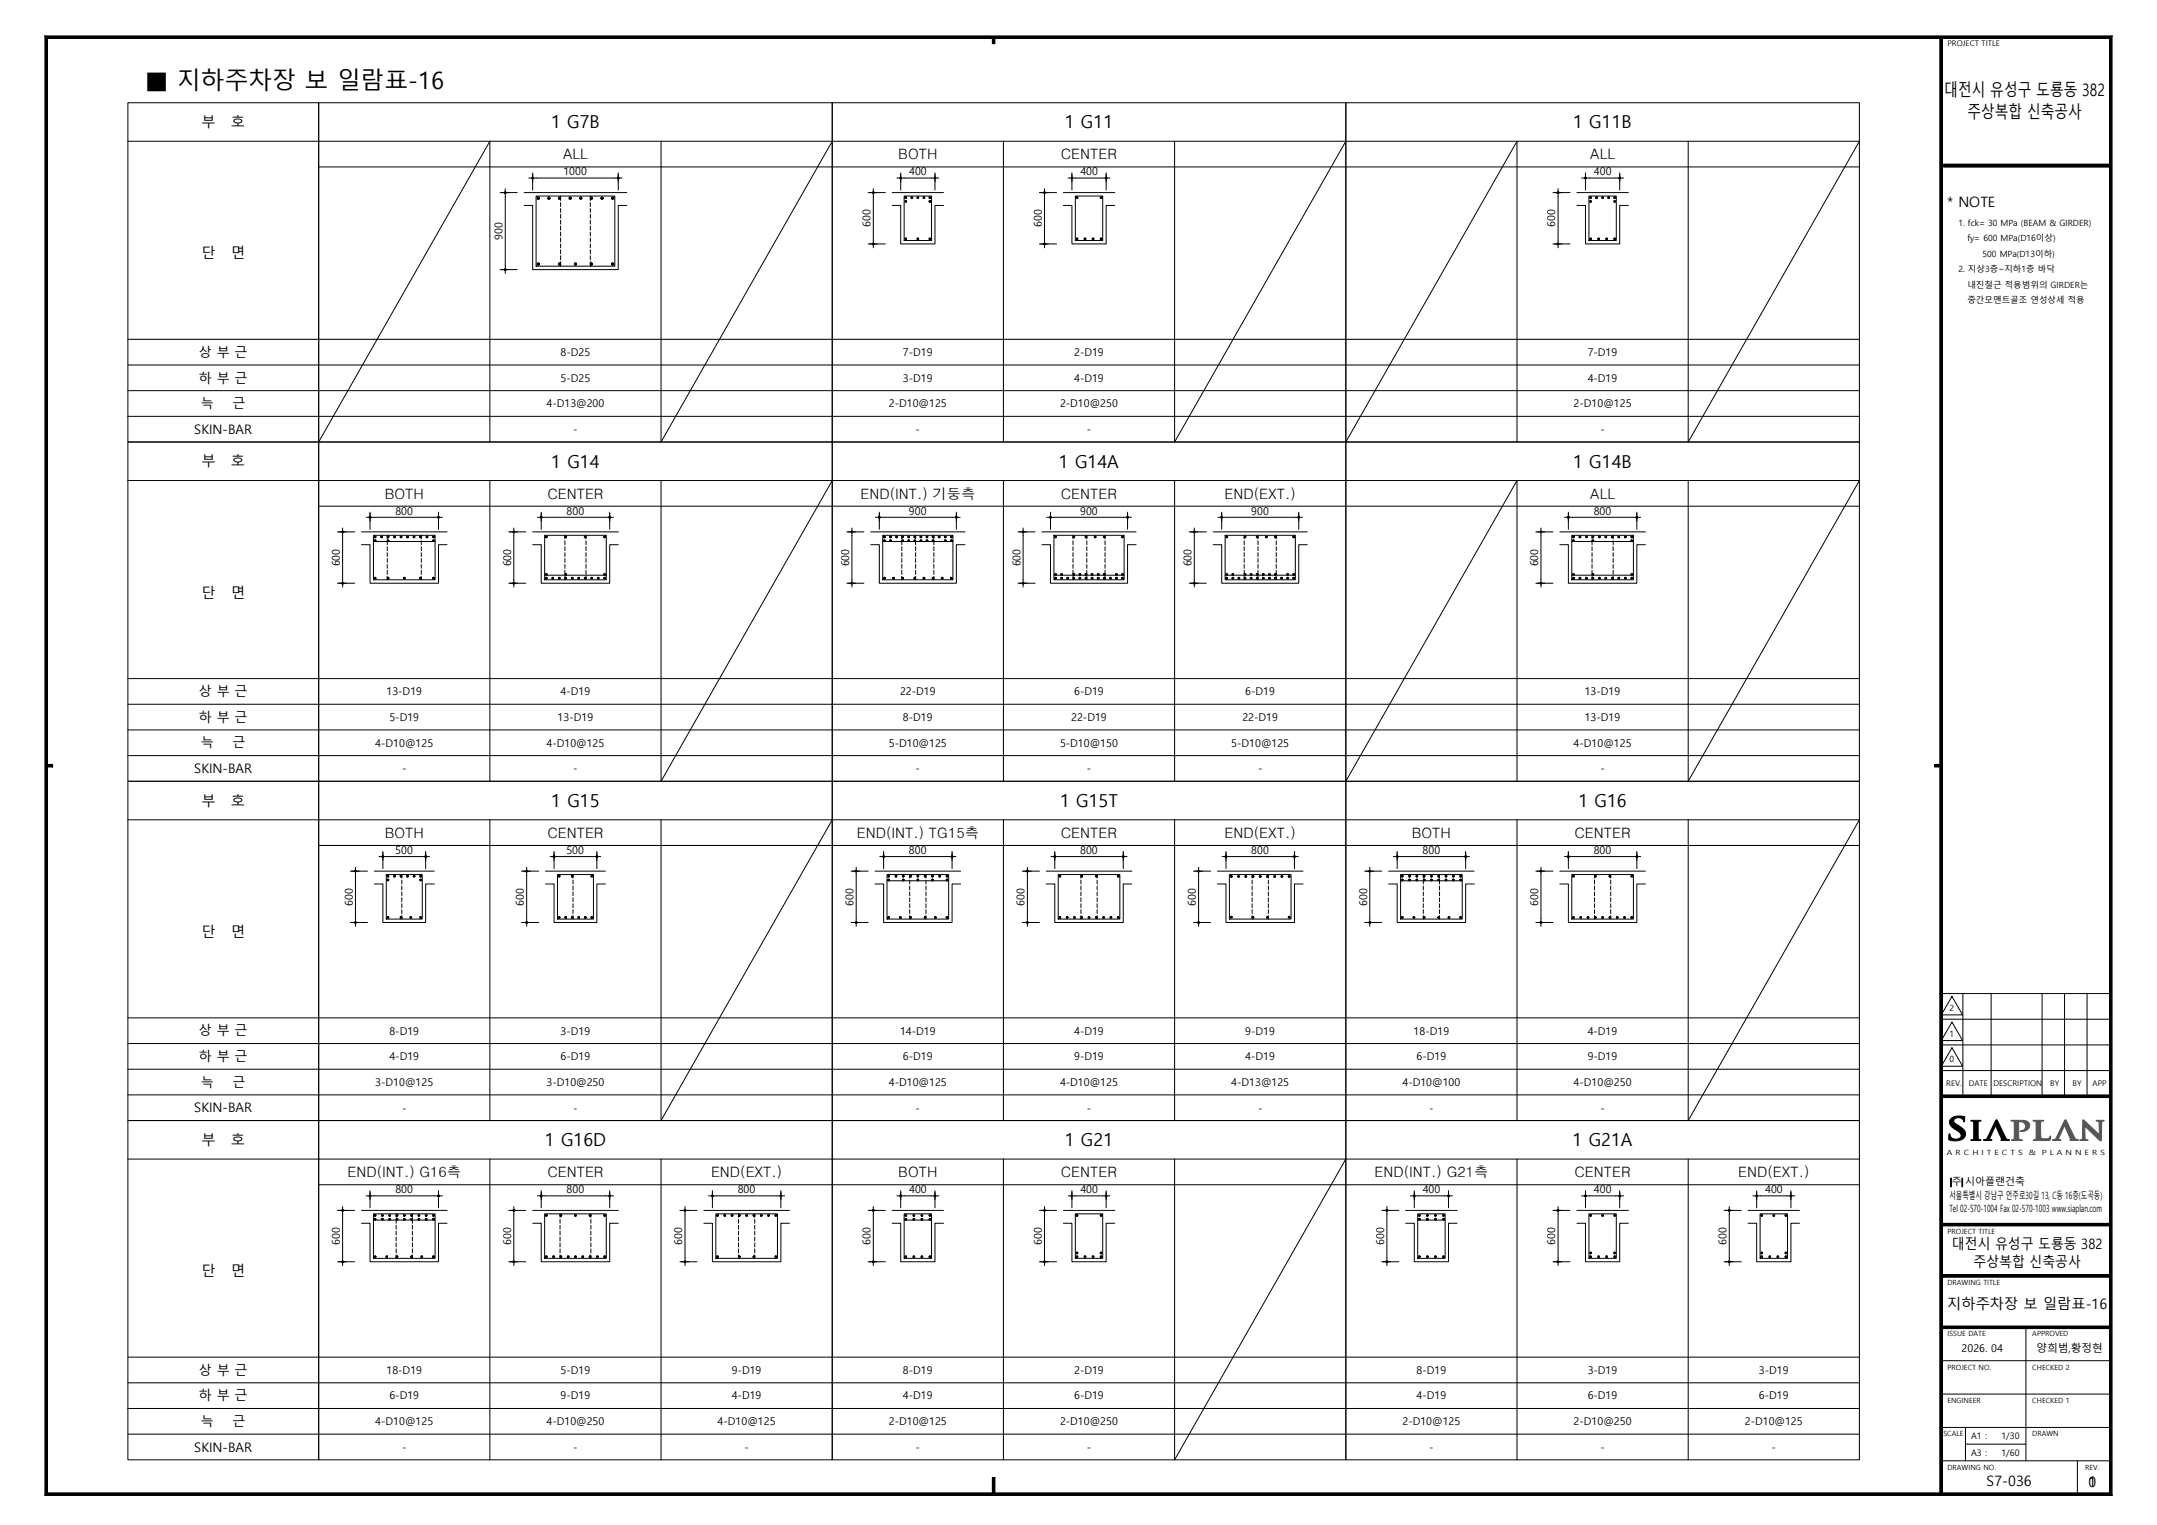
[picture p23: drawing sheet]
<svg xmlns="http://www.w3.org/2000/svg" width="420mm" height="297mm" viewBox="0 0 420 297" stroke-linecap="round" stroke-linejoin="round" font-family="sans-serif">
<defs><g id="words">
<text font-size="4.6" x="28.2" y="17.4">■ 지하주차장 보 일람표-16</text>
<g font-size="3.5">
<text x="107.3" y="25">1 G7B</text>
<text x="207.3" y="25">1 G11</text>
<text x="306.3" y="25">1 G11B</text>
<text x="107.3" y="91.1">1 G14</text>
<text x="206.2" y="91.1">1 G14A</text>
<text x="306.3" y="91.1">1 G14B</text>
<text x="107.3" y="157.2">1 G15</text>
<text x="206.4" y="157.2">1 G15T</text>
<text x="307.3" y="157.2">1 G16</text>
<text x="106.1" y="223.2">1 G16D</text>
<text x="207.3" y="223.2">1 G21</text>
<text x="306.2" y="223.2">1 G21A</text>
</g>
<g font-size="3.3">
<text x="378.6" y="18.8">대전시 유성구 도룡동 382</text>
<text x="383.1" y="23">주상복합 신축공사</text>
</g>
<g font-size="2.8">
<text x="39.2" y="24.8">부</text>
<text x="45" y="24.8">호</text>
<text x="109.6" y="31">ALL</text>
<text x="174.9" y="31">BOTH</text>
<text x="206.6" y="31">CENTER</text>
<text x="309.6" y="31">ALL</text>
<text x="379.2" y="40.2">* NOTE</text>
<text x="39.2" y="50.3">단</text>
<text x="45" y="50.3">면</text>
<text x="39.2" y="90.8">부</text>
<text x="45" y="90.8">호</text>
<text x="74.9" y="97.1">BOTH</text>
<text x="106.6" y="97.1">CENTER</text>
<text x="167.5" y="97.1">END(INT.) 기둥측</text>
<text x="206.6" y="97.1">CENTER</text>
<text x="238.4" y="97.1">END(EXT.)</text>
<text x="309.6" y="97.1">ALL</text>
<text x="39.2" y="116.4">단</text>
<text x="45" y="116.4">면</text>
<text x="39.2" y="156.9">부</text>
<text x="45" y="156.9">호</text>
<text x="74.9" y="163.2">BOTH</text>
<text x="106.6" y="163.2">CENTER</text>
<text x="166.8" y="163.2">END(INT.) TG15측</text>
<text x="206.6" y="163.2">CENTER</text>
<text x="238.4" y="163.2">END(EXT.)</text>
<text x="274.9" y="163.2">BOTH</text>
<text x="306.6" y="163.2">CENTER</text>
<text x="39.2" y="182.4">단</text>
<text x="45" y="182.4">면</text>
<text x="39.2" y="223">부</text>
<text x="45" y="223">호</text>
<text x="67.7" y="229.2">END(INT.) G16측</text>
<text x="106.6" y="229.2">CENTER</text>
<text x="138.4" y="229.2">END(EXT.)</text>
<text x="174.9" y="229.2">BOTH</text>
<text x="206.6" y="229.2">CENTER</text>
<text x="267.7" y="229.2">END(INT.) G21측</text>
<text x="306.6" y="229.2">CENTER</text>
<text x="338.5" y="229.2">END(EXT.)</text>
<text x="380.1" y="243.3">대전시 유성구 도룡동 382</text>
<text x="39.2" y="248.5">단</text>
<text x="45" y="248.5">면</text>
<text x="384.3" y="246.8">주상복합 신축공사</text>
<text x="379.1" y="254.8">지하주차장 보 일람표-16</text>
<text x="386.8" y="289.5">S7-036</text>
<text x="406.7" y="289.6">1</text>
<text x="406.7" y="289.6">0</text>
</g>
<g font-size="2.6">
<text x="38.7" y="69.5">상 부 근</text>
<text x="38.7" y="74.5">하 부 근</text>
<text x="39.1" y="79.5">늑</text>
<text x="45.3" y="79.5">근</text>
<text x="37.8" y="84.5">SKIN-BAR</text>
<text x="38.7" y="135.6">상 부 근</text>
<text x="38.7" y="140.6">하 부 근</text>
<text x="39.1" y="145.6">늑</text>
<text x="45.3" y="145.6">근</text>
<text x="37.8" y="150.6">SKIN-BAR</text>
<text x="38.7" y="201.6">상 부 근</text>
<text x="38.7" y="206.7">하 부 근</text>
<text x="39.1" y="211.7">늑</text>
<text x="45.3" y="211.7">근</text>
<text x="37.8" y="216.6">SKIN-BAR</text>
<text x="38.7" y="267.7">상 부 근</text>
<text x="38.7" y="272.7">하 부 근</text>
<text x="39.1" y="277.7">늑</text>
<text x="45.3" y="277.7">근</text>
<text x="37.8" y="282.7">SKIN-BAR</text>
</g>
<g font-size="2.1">
<text x="109.7" y="34.1">1000</text>
<text x="177" y="34.1">400</text>
<text x="210.4" y="34.1">400</text>
<text x="310.4" y="34.1">400</text>
<text x="97.8" y="46.7" transform="rotate(-90 97.8 46.7)">900</text>
<text x="169.5" y="44.2" transform="rotate(-90 169.5 44.2)">600</text>
<text x="202.8" y="44.2" transform="rotate(-90 202.8 44.2)">600</text>
<text x="302.8" y="44.2" transform="rotate(-90 302.8 44.2)">600</text>
<text x="109.1" y="69.3">8-D25</text>
<text x="175.8" y="69.3">7-D19</text>
<text x="209.1" y="69.3">2-D19</text>
<text x="309.1" y="69.3">7-D19</text>
<text x="109.1" y="74.3">5-D25</text>
<text x="175.8" y="74.3">3-D19</text>
<text x="209.1" y="74.3">4-D19</text>
<text x="309.1" y="74.3">4-D19</text>
<text x="106.4" y="79.3">4-D13@200</text>
<text x="173.1" y="79.3">2-D10@125</text>
<text x="206.4" y="79.3">2-D10@250</text>
<text x="306.4" y="79.3">2-D10@125</text>
<text x="111.6" y="84.3">-</text>
<text x="178.3" y="84.3">-</text>
<text x="211.6" y="84.3">-</text>
<text x="311.6" y="84.3">-</text>
<text x="77" y="100.2">800</text>
<text x="110.3" y="100.2">800</text>
<text x="177" y="100.2">900</text>
<text x="210.3" y="100.2">900</text>
<text x="243.6" y="100.2">900</text>
<text x="310.3" y="100.2">800</text>
<text x="66.2" y="110.3" transform="rotate(-90 66.2 110.3)">600</text>
<text x="99.5" y="110.3" transform="rotate(-90 99.5 110.3)">600</text>
<text x="165.3" y="110.3" transform="rotate(-90 165.3 110.3)">600</text>
<text x="198.7" y="110.3" transform="rotate(-90 198.7 110.3)">600</text>
<text x="232" y="110.3" transform="rotate(-90 232 110.3)">600</text>
<text x="299.5" y="110.3" transform="rotate(-90 299.5 110.3)">600</text>
<text x="75.2" y="135.4">13-D19</text>
<text x="109.1" y="135.4">4-D19</text>
<text x="175.2" y="135.4">22-D19</text>
<text x="209.1" y="135.4">6-D19</text>
<text x="242.5" y="135.4">6-D19</text>
<text x="308.6" y="135.4">13-D19</text>
<text x="75.8" y="140.4">5-D19</text>
<text x="108.6" y="140.4">13-D19</text>
<text x="175.8" y="140.4">8-D19</text>
<text x="208.6" y="140.4">22-D19</text>
<text x="241.9" y="140.4">22-D19</text>
<text x="308.6" y="140.4">13-D19</text>
<text x="73.1" y="145.4">4-D10@125</text>
<text x="106.4" y="145.4">4-D10@125</text>
<text x="173.1" y="145.4">5-D10@125</text>
<text x="206.4" y="145.4">5-D10@150</text>
<text x="239.7" y="145.4">5-D10@125</text>
<text x="306.4" y="145.4">4-D10@125</text>
<text x="78.3" y="150.4">-</text>
<text x="111.6" y="150.4">-</text>
<text x="178.3" y="150.4">-</text>
<text x="211.6" y="150.4">-</text>
<text x="245" y="150.4">-</text>
<text x="311.6" y="150.4">-</text>
<text x="76.9" y="166.3">500</text>
<text x="110.3" y="166.3">500</text>
<text x="177" y="166.3">800</text>
<text x="210.3" y="166.3">800</text>
<text x="243.6" y="166.3">800</text>
<text x="277" y="166.3">800</text>
<text x="310.3" y="166.3">800</text>
<text x="68.7" y="176.4" transform="rotate(-90 68.7 176.4)">600</text>
<text x="102" y="176.4" transform="rotate(-90 102 176.4)">600</text>
<text x="166.2" y="176.4" transform="rotate(-90 166.2 176.4)">600</text>
<text x="199.5" y="176.4" transform="rotate(-90 199.5 176.4)">600</text>
<text x="232.8" y="176.4" transform="rotate(-90 232.8 176.4)">600</text>
<text x="266.2" y="176.4" transform="rotate(-90 266.2 176.4)">600</text>
<text x="299.5" y="176.4" transform="rotate(-90 299.5 176.4)">600</text>
<text x="75.8" y="201.5">8-D19</text>
<text x="109.1" y="201.5">3-D19</text>
<text x="175.2" y="201.5">14-D19</text>
<text x="209.1" y="201.5">4-D19</text>
<text x="242.5" y="201.5">9-D19</text>
<text x="275.2" y="201.5">18-D19</text>
<text x="309.1" y="201.5">4-D19</text>
<text x="75.8" y="206.5">4-D19</text>
<text x="109.1" y="206.5">6-D19</text>
<text x="175.8" y="206.5">6-D19</text>
<text x="209.1" y="206.5">9-D19</text>
<text x="242.5" y="206.5">4-D19</text>
<text x="275.8" y="206.5">6-D19</text>
<text x="309.1" y="206.5">9-D19</text>
<text x="73.1" y="211.5">3-D10@125</text>
<text x="106.4" y="211.5">3-D10@250</text>
<text x="173.1" y="211.5">4-D10@125</text>
<text x="206.4" y="211.5">4-D10@125</text>
<text x="239.7" y="211.5">4-D13@125</text>
<text x="273.1" y="211.5">4-D10@100</text>
<text x="306.4" y="211.5">4-D10@250</text>
<text x="78.3" y="216.5">-</text>
<text x="111.6" y="216.5">-</text>
<text x="178.3" y="216.5">-</text>
<text x="211.6" y="216.5">-</text>
<text x="245" y="216.5">-</text>
<text x="278.3" y="216.5">-</text>
<text x="311.6" y="216.5">-</text>
<text x="77" y="232.4">800</text>
<text x="110.3" y="232.4">800</text>
<text x="143.6" y="232.4">800</text>
<text x="177" y="232.4">400</text>
<text x="210.4" y="232.4">400</text>
<text x="277" y="232.4">400</text>
<text x="310.4" y="232.4">400</text>
<text x="343.7" y="232.4">400</text>
<text x="66.2" y="242.5" transform="rotate(-90 66.2 242.5)">600</text>
<text x="99.5" y="242.5" transform="rotate(-90 99.5 242.5)">600</text>
<text x="132.8" y="242.5" transform="rotate(-90 132.8 242.5)">600</text>
<text x="169.5" y="242.5" transform="rotate(-90 169.5 242.5)">600</text>
<text x="202.8" y="242.5" transform="rotate(-90 202.8 242.5)">600</text>
<text x="269.5" y="242.5" transform="rotate(-90 269.5 242.5)">600</text>
<text x="302.8" y="242.5" transform="rotate(-90 302.8 242.5)">600</text>
<text x="336.2" y="242.5" transform="rotate(-90 336.2 242.5)">600</text>
<text x="381.9" y="263.4">2026. 04</text>
<text x="396.5" y="263.3">양희범,황정현</text>
<text x="75.2" y="267.6">18-D19</text>
<text x="109.1" y="267.6">5-D19</text>
<text x="142.5" y="267.6">9-D19</text>
<text x="175.8" y="267.6">8-D19</text>
<text x="209.1" y="267.6">2-D19</text>
<text x="275.8" y="267.6">8-D19</text>
<text x="309.1" y="267.6">3-D19</text>
<text x="342.5" y="267.6">3-D19</text>
<text x="75.8" y="272.6">6-D19</text>
<text x="109.1" y="272.6">9-D19</text>
<text x="142.5" y="272.6">4-D19</text>
<text x="175.8" y="272.6">4-D19</text>
<text x="209.1" y="272.6">6-D19</text>
<text x="275.8" y="272.6">4-D19</text>
<text x="309.1" y="272.6">6-D19</text>
<text x="342.5" y="272.6">6-D19</text>
<text x="73.1" y="277.6">4-D10@125</text>
<text x="106.4" y="277.6">4-D10@250</text>
<text x="139.7" y="277.6">4-D10@125</text>
<text x="173.1" y="277.6">2-D10@125</text>
<text x="206.4" y="277.6">2-D10@250</text>
<text x="273.1" y="277.6">2-D10@125</text>
<text x="306.4" y="277.6">2-D10@250</text>
<text x="339.7" y="277.6">2-D10@125</text>
<text x="78.3" y="282.6">-</text>
<text x="111.6" y="282.6">-</text>
<text x="145" y="282.6">-</text>
<text x="178.3" y="282.6">-</text>
<text x="211.6" y="282.6">-</text>
<text x="278.3" y="282.6">-</text>
<text x="311.6" y="282.6">-</text>
<text x="345" y="282.6">-</text>
</g>
<g font-size="1.9">
<text x="379.6" y="233.5">서울특별시 강남구 언주로30길 13, C동 16층(도곡동)</text>
<text x="380" y="230.8">주 시아플랜건축</text>
<text x="379.6" y="236">Tel 02-570-1004 Fax 02-570-1003 www.siaplan.com</text>
</g>
<g font-size="1.7">
<text x="381.3" y="44">1. fck= 30 MPa (BEAM &amp; GIRDER)</text>
<text x="383.1" y="47">fy= 600 MPa(D16이상)</text>
<text x="381.3" y="53">2. 지상3층~지하1층 바닥</text>
<text x="386" y="50">500 MPa(D13이하)</text>
<text x="383.1" y="56">내진철근 적용범위의 GIRDER는</text>
<text x="383.1" y="59">중간모멘트골조 연성상세 적용</text>
<text x="379.6" y="196.9">2</text>
<text x="379.6" y="201.9">1</text>
<text x="379.6" y="206.9">0</text>
<text x="383.8" y="280.3">A1 :</text>
<text x="389.7" y="280.3">1/30</text>
<text x="383.8" y="283.5">A3 :</text>
<text x="389.7" y="283.5">1/60</text>
</g>
<g font-size="1.5">
<text x="379.2" y="9">PROJECT TITLE</text>
<text x="379" y="211.5">REV.</text>
<text x="383.3" y="211.6">DATE</text>
<text x="388.2" y="211.6">DESCRIPTION</text>
<text x="399.2" y="211.6">BY</text>
<text x="403.6" y="211.6">BY</text>
<text x="407.4" y="211.6">APP</text>
</g>
<g font-size="1.4">
<text x="379.1" y="225">A R C H I T E C T S</text>
<text x="395" y="225">&amp;</text>
<text x="397.6" y="225">P L A N N E R S</text>
<text x="379.2" y="240.3">PROJECT TITLE</text>
<text x="379.2" y="250.3">DRAWING TITLE</text>
<text x="379.2" y="260.2">ISSUE DATE</text>
<text x="395.7" y="260.2">APPROVED</text>
<text x="379.2" y="266.7">PROJECT NO.</text>
<text x="395.7" y="266.7">CHECKED 2</text>
<text x="379.2" y="273.3">ENGINEER</text>
<text x="395.7" y="273.3">CHECKED 1</text>
<text x="378.4" y="279.8">SCALE</text>
<text x="395.7" y="279.8">DRAWN</text>
<text x="379.2" y="286.3">DRAWING NO.</text>
<text x="406" y="286.3">REV.</text>
</g>
</g></defs>
<g fill="none" stroke="#000" stroke-width=".19">
<circle cx="104.8" cy="38.6" r=".21"/>
<circle cx="106.9" cy="38.6" r=".21"/>
<circle cx="108.9" cy="38.6" r=".21"/>
<circle cx="111" cy="38.6" r=".21"/>
<circle cx="113.1" cy="38.6" r=".21"/>
<circle cx="115.2" cy="38.6" r=".21"/>
<circle cx="117.2" cy="38.6" r=".21"/>
<circle cx="119.3" cy="38.6" r=".21"/>
<circle cx="176.4" cy="39.2" r=".16"/>
<circle cx="176.4" cy="38.5" r=".16"/>
<circle cx="177.5" cy="38.5" r=".16"/>
<circle cx="178.7" cy="38.5" r=".16"/>
<circle cx="179.9" cy="38.5" r=".16"/>
<circle cx="181.1" cy="39.2" r=".16"/>
<circle cx="181.1" cy="38.5" r=".16"/>
<circle cx="209.7" cy="38.5" r=".16"/>
<circle cx="214.4" cy="38.5" r=".16"/>
<circle cx="309.7" cy="39.2" r=".16"/>
<circle cx="309.7" cy="38.5" r=".16"/>
<circle cx="310.9" cy="38.5" r=".16"/>
<circle cx="312.1" cy="38.5" r=".16"/>
<circle cx="313.2" cy="38.5" r=".16"/>
<circle cx="314.4" cy="39.2" r=".16"/>
<circle cx="314.4" cy="38.5" r=".16"/>
<circle cx="104.8" cy="51.4" r=".21"/>
<circle cx="108.9" cy="51.4" r=".21"/>
<circle cx="112.1" cy="51.4" r=".21"/>
<circle cx="115.2" cy="51.4" r=".21"/>
<circle cx="119.3" cy="51.4" r=".21"/>
<circle cx="176.4" cy="46.5" r=".16"/>
<circle cx="178.7" cy="46.5" r=".16"/>
<circle cx="181.1" cy="46.5" r=".16"/>
<circle cx="209.7" cy="46.5" r=".16"/>
<circle cx="211.3" cy="46.5" r=".16"/>
<circle cx="212.8" cy="46.5" r=".16"/>
<circle cx="214.4" cy="46.5" r=".16"/>
<circle cx="309.7" cy="46.5" r=".16"/>
<circle cx="311.3" cy="46.5" r=".16"/>
<circle cx="312.8" cy="46.5" r=".16"/>
<circle cx="314.4" cy="46.5" r=".16"/>
<circle cx="73" cy="104.6" r=".16"/>
<circle cx="73" cy="112.6" r=".16"/>
<circle cx="73" cy="105.3" r=".16"/>
<circle cx="74.3" cy="104.6" r=".16"/>
<circle cx="75.6" cy="104.6" r=".16"/>
<circle cx="75.6" cy="112.6" r=".16"/>
<circle cx="75.6" cy="105.3" r=".16"/>
<circle cx="76.8" cy="104.6" r=".16"/>
<circle cx="78.1" cy="104.6" r=".16"/>
<circle cx="78.7" cy="112.6" r=".16"/>
<circle cx="79.3" cy="104.6" r=".16"/>
<circle cx="80.6" cy="104.6" r=".16"/>
<circle cx="81.9" cy="104.6" r=".16"/>
<circle cx="81.9" cy="112.6" r=".16"/>
<circle cx="83.1" cy="104.6" r=".16"/>
<circle cx="84.4" cy="104.6" r=".16"/>
<circle cx="84.4" cy="105.3" r=".16"/>
<circle cx="84.4" cy="112.6" r=".16"/>
<circle cx="106.4" cy="104.6" r=".16"/>
<circle cx="106.4" cy="111.9" r=".16"/>
<circle cx="106.4" cy="112.6" r=".16"/>
<circle cx="107.6" cy="112.6" r=".16"/>
<circle cx="108.9" cy="112.6" r=".16"/>
<circle cx="110.2" cy="104.6" r=".16"/>
<circle cx="110.2" cy="111.9" r=".16"/>
<circle cx="110.2" cy="112.6" r=".16"/>
<circle cx="111.4" cy="112.6" r=".16"/>
<circle cx="112.7" cy="112.6" r=".16"/>
<circle cx="113.9" cy="104.6" r=".16"/>
<circle cx="113.9" cy="112.6" r=".16"/>
<circle cx="115.2" cy="112.6" r=".16"/>
<circle cx="116.5" cy="112.6" r=".16"/>
<circle cx="117.7" cy="104.6" r=".16"/>
<circle cx="117.7" cy="111.9" r=".16"/>
<circle cx="117.7" cy="112.6" r=".16"/>
<circle cx="172.2" cy="104.6" r=".16"/>
<circle cx="172.2" cy="105.3" r=".16"/>
<circle cx="172.2" cy="112.6" r=".16"/>
<circle cx="173.4" cy="104.6" r=".16"/>
<circle cx="173.4" cy="105.3" r=".16"/>
<circle cx="174" cy="112.6" r=".16"/>
<circle cx="174.6" cy="104.6" r=".16"/>
<circle cx="175.8" cy="104.6" r=".16"/>
<circle cx="175.8" cy="112.6" r=".16"/>
<circle cx="175.8" cy="105.3" r=".16"/>
<circle cx="176.9" cy="104.6" r=".16"/>
<circle cx="176.9" cy="105.3" r=".16"/>
<circle cx="178.1" cy="104.6" r=".16"/>
<circle cx="178.1" cy="105.3" r=".16"/>
<circle cx="178.1" cy="112.6" r=".16"/>
<circle cx="179.3" cy="104.6" r=".16"/>
<circle cx="179.3" cy="105.3" r=".16"/>
<circle cx="179.9" cy="112.6" r=".16"/>
<circle cx="180.5" cy="104.6" r=".16"/>
<circle cx="180.5" cy="105.3" r=".16"/>
<circle cx="181.7" cy="104.6" r=".16"/>
<circle cx="181.7" cy="112.6" r=".16"/>
<circle cx="181.7" cy="105.3" r=".16"/>
<circle cx="182.9" cy="104.6" r=".16"/>
<circle cx="183.5" cy="112.6" r=".16"/>
<circle cx="184" cy="104.6" r=".16"/>
<circle cx="184" cy="105.3" r=".16"/>
<circle cx="185.2" cy="104.6" r=".16"/>
<circle cx="185.2" cy="105.3" r=".16"/>
<circle cx="185.2" cy="112.6" r=".16"/>
<circle cx="205.5" cy="104.6" r=".16"/>
<circle cx="205.5" cy="111.9" r=".16"/>
<circle cx="205.5" cy="112.6" r=".16"/>
<circle cx="206.7" cy="111.9" r=".16"/>
<circle cx="206.7" cy="112.6" r=".16"/>
<circle cx="207.9" cy="112.6" r=".16"/>
<circle cx="209.1" cy="104.6" r=".16"/>
<circle cx="209.1" cy="111.9" r=".16"/>
<circle cx="209.1" cy="112.6" r=".16"/>
<circle cx="210.3" cy="111.9" r=".16"/>
<circle cx="210.3" cy="112.6" r=".16"/>
<circle cx="211.5" cy="104.6" r=".16"/>
<circle cx="211.5" cy="111.9" r=".16"/>
<circle cx="211.5" cy="112.6" r=".16"/>
<circle cx="212.6" cy="111.9" r=".16"/>
<circle cx="212.6" cy="112.6" r=".16"/>
<circle cx="213.2" cy="104.6" r=".16"/>
<circle cx="213.8" cy="111.9" r=".16"/>
<circle cx="213.8" cy="112.6" r=".16"/>
<circle cx="215" cy="104.6" r=".16"/>
<circle cx="215" cy="111.9" r=".16"/>
<circle cx="215" cy="112.6" r=".16"/>
<circle cx="216.2" cy="112.6" r=".16"/>
<circle cx="217.4" cy="111.9" r=".16"/>
<circle cx="217.4" cy="112.6" r=".16"/>
<circle cx="218.6" cy="104.6" r=".16"/>
<circle cx="218.6" cy="111.9" r=".16"/>
<circle cx="218.6" cy="112.6" r=".16"/>
<circle cx="238.9" cy="104.6" r=".16"/>
<circle cx="238.9" cy="111.9" r=".16"/>
<circle cx="238.9" cy="112.6" r=".16"/>
<circle cx="240.1" cy="111.9" r=".16"/>
<circle cx="240.1" cy="112.6" r=".16"/>
<circle cx="241.2" cy="112.6" r=".16"/>
<circle cx="242.4" cy="104.6" r=".16"/>
<circle cx="242.4" cy="111.9" r=".16"/>
<circle cx="242.4" cy="112.6" r=".16"/>
<circle cx="243.6" cy="111.9" r=".16"/>
<circle cx="243.6" cy="112.6" r=".16"/>
<circle cx="244.8" cy="104.6" r=".16"/>
<circle cx="244.8" cy="111.9" r=".16"/>
<circle cx="244.8" cy="112.6" r=".16"/>
<circle cx="246" cy="111.9" r=".16"/>
<circle cx="246" cy="112.6" r=".16"/>
<circle cx="246.6" cy="104.6" r=".16"/>
<circle cx="247.2" cy="111.9" r=".16"/>
<circle cx="247.2" cy="112.6" r=".16"/>
<circle cx="248.3" cy="104.6" r=".16"/>
<circle cx="248.3" cy="111.9" r=".16"/>
<circle cx="248.3" cy="112.6" r=".16"/>
<circle cx="249.5" cy="112.6" r=".16"/>
<circle cx="250.7" cy="111.9" r=".16"/>
<circle cx="250.7" cy="112.6" r=".16"/>
<circle cx="251.9" cy="104.6" r=".16"/>
<circle cx="251.9" cy="111.9" r=".16"/>
<circle cx="251.9" cy="112.6" r=".16"/>
<circle cx="306.4" cy="104.6" r=".16"/>
<circle cx="306.4" cy="111.9" r=".16"/>
<circle cx="306.4" cy="105.3" r=".16"/>
<circle cx="306.4" cy="112.6" r=".16"/>
<circle cx="307.6" cy="104.6" r=".16"/>
<circle cx="307.6" cy="112.6" r=".16"/>
<circle cx="308.9" cy="104.6" r=".16"/>
<circle cx="308.9" cy="112.6" r=".16"/>
<circle cx="310.2" cy="104.6" r=".16"/>
<circle cx="310.2" cy="111.9" r=".16"/>
<circle cx="310.2" cy="105.3" r=".16"/>
<circle cx="310.2" cy="112.6" r=".16"/>
<circle cx="311.4" cy="104.6" r=".16"/>
<circle cx="311.4" cy="112.6" r=".16"/>
<circle cx="312.7" cy="104.6" r=".16"/>
<circle cx="312.7" cy="112.6" r=".16"/>
<circle cx="313.9" cy="104.6" r=".16"/>
<circle cx="313.9" cy="112.6" r=".16"/>
<circle cx="315.2" cy="104.6" r=".16"/>
<circle cx="315.2" cy="112.6" r=".16"/>
<circle cx="316.5" cy="104.6" r=".16"/>
<circle cx="316.5" cy="112.6" r=".16"/>
<circle cx="317.7" cy="104.6" r=".16"/>
<circle cx="317.7" cy="111.9" r=".16"/>
<circle cx="317.7" cy="105.3" r=".16"/>
<circle cx="317.7" cy="112.6" r=".16"/>
<circle cx="75.5" cy="178.7" r=".16"/>
<circle cx="75.5" cy="171.4" r=".16"/>
<circle cx="75.5" cy="170.6" r=".16"/>
<circle cx="76.8" cy="170.6" r=".16"/>
<circle cx="78.1" cy="178.7" r=".16"/>
<circle cx="78.1" cy="170.6" r=".16"/>
<circle cx="79.4" cy="170.6" r=".16"/>
<circle cx="80" cy="178.7" r=".16"/>
<circle cx="80.6" cy="170.6" r=".16"/>
<circle cx="81.9" cy="171.4" r=".16"/>
<circle cx="81.9" cy="178.7" r=".16"/>
<circle cx="81.9" cy="170.6" r=".16"/>
<circle cx="108.9" cy="178.7" r=".16"/>
<circle cx="108.9" cy="170.6" r=".16"/>
<circle cx="110.1" cy="178.7" r=".16"/>
<circle cx="111.4" cy="178.7" r=".16"/>
<circle cx="111.4" cy="170.6" r=".16"/>
<circle cx="112.7" cy="178.7" r=".16"/>
<circle cx="114" cy="178.7" r=".16"/>
<circle cx="115.2" cy="178.7" r=".16"/>
<circle cx="115.2" cy="170.6" r=".16"/>
<circle cx="173" cy="171.4" r=".16"/>
<circle cx="173" cy="178.7" r=".16"/>
<circle cx="173" cy="170.6" r=".16"/>
<circle cx="174.5" cy="170.6" r=".16"/>
<circle cx="175.3" cy="178.7" r=".16"/>
<circle cx="175.9" cy="171.4" r=".16"/>
<circle cx="175.9" cy="170.6" r=".16"/>
<circle cx="177.3" cy="178.7" r=".16"/>
<circle cx="177.3" cy="170.6" r=".16"/>
<circle cx="178.7" cy="171.4" r=".16"/>
<circle cx="178.7" cy="170.6" r=".16"/>
<circle cx="180.1" cy="178.7" r=".16"/>
<circle cx="180.1" cy="170.6" r=".16"/>
<circle cx="181.6" cy="171.4" r=".16"/>
<circle cx="181.6" cy="170.6" r=".16"/>
<circle cx="182.1" cy="178.7" r=".16"/>
<circle cx="183" cy="170.6" r=".16"/>
<circle cx="184.4" cy="171.4" r=".16"/>
<circle cx="184.4" cy="178.7" r=".16"/>
<circle cx="184.4" cy="170.6" r=".16"/>
<circle cx="206.4" cy="178.7" r=".16"/>
<circle cx="206.4" cy="170.6" r=".16"/>
<circle cx="207.8" cy="178.7" r=".16"/>
<circle cx="209.2" cy="178.7" r=".16"/>
<circle cx="210.6" cy="178.7" r=".16"/>
<circle cx="210.6" cy="170.6" r=".16"/>
<circle cx="212.1" cy="178.7" r=".16"/>
<circle cx="213.5" cy="178.7" r=".16"/>
<circle cx="213.5" cy="170.6" r=".16"/>
<circle cx="214.9" cy="178.7" r=".16"/>
<circle cx="216.3" cy="178.7" r=".16"/>
<circle cx="217.7" cy="178.7" r=".16"/>
<circle cx="217.7" cy="170.6" r=".16"/>
<circle cx="239.8" cy="170.7" r=".16"/>
<circle cx="239.8" cy="178.6" r=".16"/>
<circle cx="241.2" cy="170.7" r=".16"/>
<circle cx="242.6" cy="170.7" r=".16"/>
<circle cx="244" cy="178.7" r=".16"/>
<circle cx="244" cy="170.7" r=".16"/>
<circle cx="245.4" cy="170.7" r=".16"/>
<circle cx="246.8" cy="170.7" r=".16"/>
<circle cx="246.8" cy="178.7" r=".16"/>
<circle cx="248.2" cy="170.7" r=".16"/>
<circle cx="249.6" cy="170.7" r=".16"/>
<circle cx="251" cy="178.6" r=".16"/>
<circle cx="251" cy="170.7" r=".16"/>
<circle cx="273" cy="171.4" r=".16"/>
<circle cx="273" cy="178.7" r=".16"/>
<circle cx="273" cy="170.6" r=".16"/>
<circle cx="274.5" cy="171.4" r=".16"/>
<circle cx="274.5" cy="170.6" r=".16"/>
<circle cx="275.3" cy="178.7" r=".16"/>
<circle cx="275.9" cy="171.4" r=".16"/>
<circle cx="275.9" cy="170.6" r=".16"/>
<circle cx="277.3" cy="171.4" r=".16"/>
<circle cx="277.3" cy="178.7" r=".16"/>
<circle cx="277.3" cy="170.6" r=".16"/>
<circle cx="278.7" cy="171.4" r=".16"/>
<circle cx="278.7" cy="170.6" r=".16"/>
<circle cx="280.1" cy="178.7" r=".16"/>
<circle cx="280.1" cy="171.4" r=".16"/>
<circle cx="280.1" cy="170.6" r=".16"/>
<circle cx="281.6" cy="171.4" r=".16"/>
<circle cx="281.6" cy="170.6" r=".16"/>
<circle cx="282.1" cy="178.7" r=".16"/>
<circle cx="283" cy="171.4" r=".16"/>
<circle cx="283" cy="170.6" r=".16"/>
<circle cx="284.4" cy="178.7" r=".16"/>
<circle cx="284.4" cy="171.4" r=".16"/>
<circle cx="284.4" cy="170.6" r=".16"/>
<circle cx="306.4" cy="178.7" r=".16"/>
<circle cx="306.4" cy="170.6" r=".16"/>
<circle cx="307.8" cy="178.7" r=".16"/>
<circle cx="309.2" cy="178.7" r=".16"/>
<circle cx="310.6" cy="178.7" r=".16"/>
<circle cx="310.6" cy="170.6" r=".16"/>
<circle cx="312" cy="178.7" r=".16"/>
<circle cx="313.5" cy="178.7" r=".16"/>
<circle cx="313.5" cy="170.6" r=".16"/>
<circle cx="314.9" cy="178.7" r=".16"/>
<circle cx="316.3" cy="178.7" r=".16"/>
<circle cx="317.7" cy="178.7" r=".16"/>
<circle cx="317.7" cy="170.6" r=".16"/>
<circle cx="73" cy="237.5" r=".16"/>
<circle cx="73" cy="236.7" r=".16"/>
<circle cx="74.5" cy="236.7" r=".16"/>
<circle cx="74.5" cy="237.5" r=".16"/>
<circle cx="75.9" cy="237.5" r=".16"/>
<circle cx="75.9" cy="236.7" r=".16"/>
<circle cx="77.3" cy="237.5" r=".16"/>
<circle cx="77.3" cy="236.7" r=".16"/>
<circle cx="78.7" cy="236.7" r=".16"/>
<circle cx="78.7" cy="237.5" r=".16"/>
<circle cx="80.1" cy="236.7" r=".16"/>
<circle cx="80.1" cy="237.5" r=".16"/>
<circle cx="81.6" cy="237.5" r=".16"/>
<circle cx="81.6" cy="236.7" r=".16"/>
<circle cx="83" cy="237.5" r=".16"/>
<circle cx="83" cy="236.7" r=".16"/>
<circle cx="84.4" cy="237.5" r=".16"/>
<circle cx="84.4" cy="236.7" r=".16"/>
<circle cx="106.4" cy="236.7" r=".16"/>
<circle cx="109.2" cy="236.7" r=".16"/>
<circle cx="112.1" cy="236.7" r=".16"/>
<circle cx="114.9" cy="236.7" r=".16"/>
<circle cx="117.7" cy="236.7" r=".16"/>
<circle cx="139.7" cy="236.7" r=".16"/>
<circle cx="141.1" cy="236.7" r=".16"/>
<circle cx="142.5" cy="236.7" r=".16"/>
<circle cx="144" cy="236.7" r=".16"/>
<circle cx="145.4" cy="236.7" r=".16"/>
<circle cx="146.8" cy="236.7" r=".16"/>
<circle cx="148.2" cy="236.7" r=".16"/>
<circle cx="149.6" cy="236.7" r=".16"/>
<circle cx="151.1" cy="236.7" r=".16"/>
<circle cx="176.4" cy="237.5" r=".16"/>
<circle cx="176.4" cy="236.7" r=".16"/>
<circle cx="177.9" cy="237.5" r=".16"/>
<circle cx="177.9" cy="236.7" r=".16"/>
<circle cx="179.5" cy="236.7" r=".16"/>
<circle cx="179.5" cy="237.5" r=".16"/>
<circle cx="181.1" cy="236.7" r=".16"/>
<circle cx="181.1" cy="237.5" r=".16"/>
<circle cx="209.7" cy="236.7" r=".16"/>
<circle cx="214.4" cy="236.7" r=".16"/>
<circle cx="276.4" cy="236.7" r=".16"/>
<circle cx="276.4" cy="237.5" r=".16"/>
<circle cx="277.9" cy="236.7" r=".16"/>
<circle cx="277.9" cy="237.5" r=".16"/>
<circle cx="279.5" cy="237.5" r=".16"/>
<circle cx="279.5" cy="236.7" r=".16"/>
<circle cx="281.1" cy="237.5" r=".16"/>
<circle cx="281.1" cy="236.7" r=".16"/>
<circle cx="309.7" cy="236.7" r=".16"/>
<circle cx="312" cy="236.7" r=".16"/>
<circle cx="314.4" cy="236.7" r=".16"/>
<circle cx="343" cy="236.7" r=".16"/>
<circle cx="345.4" cy="236.7" r=".16"/>
<circle cx="347.7" cy="236.7" r=".16"/>
<circle cx="73" cy="244.7" r=".16"/>
<circle cx="75.3" cy="244.7" r=".16"/>
<circle cx="77.3" cy="244.7" r=".16"/>
<circle cx="80.1" cy="244.7" r=".16"/>
<circle cx="82.1" cy="244.7" r=".16"/>
<circle cx="84.4" cy="244.7" r=".16"/>
<circle cx="106.4" cy="244.7" r=".16"/>
<circle cx="107.8" cy="244.7" r=".16"/>
<circle cx="109.2" cy="244.7" r=".16"/>
<circle cx="110.6" cy="244.7" r=".16"/>
<circle cx="112.1" cy="244.7" r=".16"/>
<circle cx="113.5" cy="244.7" r=".16"/>
<circle cx="114.9" cy="244.7" r=".16"/>
<circle cx="116.3" cy="244.7" r=".16"/>
<circle cx="117.7" cy="244.7" r=".16"/>
<circle cx="139.7" cy="244.7" r=".16"/>
<circle cx="144" cy="244.7" r=".16"/>
<circle cx="146.8" cy="244.7" r=".16"/>
<circle cx="151.1" cy="244.7" r=".16"/>
<circle cx="176.4" cy="244.7" r=".16"/>
<circle cx="177.9" cy="244.7" r=".16"/>
<circle cx="179.5" cy="244.7" r=".16"/>
<circle cx="181.1" cy="244.7" r=".16"/>
<circle cx="209.7" cy="244" r=".16"/>
<circle cx="209.7" cy="244.7" r=".16"/>
<circle cx="211.3" cy="244.7" r=".16"/>
<circle cx="212.8" cy="244.7" r=".16"/>
<circle cx="214.4" cy="244" r=".16"/>
<circle cx="214.4" cy="244.7" r=".16"/>
<circle cx="276.4" cy="244.7" r=".16"/>
<circle cx="277.9" cy="244.7" r=".16"/>
<circle cx="279.5" cy="244.7" r=".16"/>
<circle cx="281.1" cy="244.7" r=".16"/>
<circle cx="309.7" cy="244" r=".16"/>
<circle cx="309.7" cy="244.7" r=".16"/>
<circle cx="311.3" cy="244.7" r=".16"/>
<circle cx="312.8" cy="244.7" r=".16"/>
<circle cx="314.4" cy="244" r=".16"/>
<circle cx="314.4" cy="244.7" r=".16"/>
<circle cx="343" cy="244" r=".16"/>
<circle cx="343" cy="244.7" r=".16"/>
<circle cx="344.6" cy="244.7" r=".16"/>
<circle cx="346.2" cy="244.7" r=".16"/>
<circle cx="347.7" cy="244" r=".16"/>
<circle cx="347.7" cy="244.7" r=".16"/>
</g>
<g fill="#000">
<circle cx="104.8" cy="38.6" r=".21"/>
<circle cx="106.9" cy="38.6" r=".21"/>
<circle cx="108.9" cy="38.6" r=".21"/>
<circle cx="111" cy="38.6" r=".21"/>
<circle cx="113.1" cy="38.6" r=".21"/>
<circle cx="115.2" cy="38.6" r=".21"/>
<circle cx="117.2" cy="38.6" r=".21"/>
<circle cx="119.3" cy="38.6" r=".21"/>
<circle cx="176.4" cy="39.2" r=".16"/>
<circle cx="176.4" cy="38.5" r=".16"/>
<circle cx="177.5" cy="38.5" r=".16"/>
<circle cx="178.7" cy="38.5" r=".16"/>
<circle cx="179.9" cy="38.5" r=".16"/>
<circle cx="181.1" cy="39.2" r=".16"/>
<circle cx="181.1" cy="38.5" r=".16"/>
<circle cx="209.7" cy="38.5" r=".16"/>
<circle cx="214.4" cy="38.5" r=".16"/>
<circle cx="309.7" cy="39.2" r=".16"/>
<circle cx="309.7" cy="38.5" r=".16"/>
<circle cx="310.9" cy="38.5" r=".16"/>
<circle cx="312.1" cy="38.5" r=".16"/>
<circle cx="313.2" cy="38.5" r=".16"/>
<circle cx="314.4" cy="39.2" r=".16"/>
<circle cx="314.4" cy="38.5" r=".16"/>
<circle cx="104.8" cy="51.4" r=".21"/>
<circle cx="108.9" cy="51.4" r=".21"/>
<circle cx="112.1" cy="51.4" r=".21"/>
<circle cx="115.2" cy="51.4" r=".21"/>
<circle cx="119.3" cy="51.4" r=".21"/>
<circle cx="176.4" cy="46.5" r=".16"/>
<circle cx="178.7" cy="46.5" r=".16"/>
<circle cx="181.1" cy="46.5" r=".16"/>
<circle cx="209.7" cy="46.5" r=".16"/>
<circle cx="211.3" cy="46.5" r=".16"/>
<circle cx="212.8" cy="46.5" r=".16"/>
<circle cx="214.4" cy="46.5" r=".16"/>
<circle cx="309.7" cy="46.5" r=".16"/>
<circle cx="311.3" cy="46.5" r=".16"/>
<circle cx="312.8" cy="46.5" r=".16"/>
<circle cx="314.4" cy="46.5" r=".16"/>
<circle cx="73" cy="104.6" r=".16"/>
<circle cx="73" cy="112.6" r=".16"/>
<circle cx="73" cy="105.3" r=".16"/>
<circle cx="74.3" cy="104.6" r=".16"/>
<circle cx="75.6" cy="104.6" r=".16"/>
<circle cx="75.6" cy="112.6" r=".16"/>
<circle cx="75.6" cy="105.3" r=".16"/>
<circle cx="76.8" cy="104.6" r=".16"/>
<circle cx="78.1" cy="104.6" r=".16"/>
<circle cx="78.7" cy="112.6" r=".16"/>
<circle cx="79.3" cy="104.6" r=".16"/>
<circle cx="80.6" cy="104.6" r=".16"/>
<circle cx="81.9" cy="104.6" r=".16"/>
<circle cx="81.9" cy="112.6" r=".16"/>
<circle cx="83.1" cy="104.6" r=".16"/>
<circle cx="84.4" cy="104.6" r=".16"/>
<circle cx="84.4" cy="105.3" r=".16"/>
<circle cx="84.4" cy="112.6" r=".16"/>
<circle cx="106.4" cy="104.6" r=".16"/>
<circle cx="106.4" cy="111.9" r=".16"/>
<circle cx="106.4" cy="112.6" r=".16"/>
<circle cx="107.6" cy="112.6" r=".16"/>
<circle cx="108.9" cy="112.6" r=".16"/>
<circle cx="110.2" cy="104.6" r=".16"/>
<circle cx="110.2" cy="111.9" r=".16"/>
<circle cx="110.2" cy="112.6" r=".16"/>
<circle cx="111.4" cy="112.6" r=".16"/>
<circle cx="112.7" cy="112.6" r=".16"/>
<circle cx="113.9" cy="104.6" r=".16"/>
<circle cx="113.9" cy="112.6" r=".16"/>
<circle cx="115.2" cy="112.6" r=".16"/>
<circle cx="116.5" cy="112.6" r=".16"/>
<circle cx="117.7" cy="104.6" r=".16"/>
<circle cx="117.7" cy="111.9" r=".16"/>
<circle cx="117.7" cy="112.6" r=".16"/>
<circle cx="172.2" cy="104.6" r=".16"/>
<circle cx="172.2" cy="105.3" r=".16"/>
<circle cx="172.2" cy="112.6" r=".16"/>
<circle cx="173.4" cy="104.6" r=".16"/>
<circle cx="173.4" cy="105.3" r=".16"/>
<circle cx="174" cy="112.6" r=".16"/>
<circle cx="174.6" cy="104.6" r=".16"/>
<circle cx="175.8" cy="104.6" r=".16"/>
<circle cx="175.8" cy="112.6" r=".16"/>
<circle cx="175.8" cy="105.3" r=".16"/>
<circle cx="176.9" cy="104.6" r=".16"/>
<circle cx="176.9" cy="105.3" r=".16"/>
<circle cx="178.1" cy="104.6" r=".16"/>
<circle cx="178.1" cy="105.3" r=".16"/>
<circle cx="178.1" cy="112.6" r=".16"/>
<circle cx="179.3" cy="104.6" r=".16"/>
<circle cx="179.3" cy="105.3" r=".16"/>
<circle cx="179.9" cy="112.6" r=".16"/>
<circle cx="180.5" cy="104.6" r=".16"/>
<circle cx="180.5" cy="105.3" r=".16"/>
<circle cx="181.7" cy="104.6" r=".16"/>
<circle cx="181.7" cy="112.6" r=".16"/>
<circle cx="181.7" cy="105.3" r=".16"/>
<circle cx="182.9" cy="104.6" r=".16"/>
<circle cx="183.5" cy="112.6" r=".16"/>
<circle cx="184" cy="104.6" r=".16"/>
<circle cx="184" cy="105.3" r=".16"/>
<circle cx="185.2" cy="104.6" r=".16"/>
<circle cx="185.2" cy="105.3" r=".16"/>
<circle cx="185.2" cy="112.6" r=".16"/>
<circle cx="205.5" cy="104.6" r=".16"/>
<circle cx="205.5" cy="111.9" r=".16"/>
<circle cx="205.5" cy="112.6" r=".16"/>
<circle cx="206.7" cy="111.9" r=".16"/>
<circle cx="206.7" cy="112.6" r=".16"/>
<circle cx="207.9" cy="112.6" r=".16"/>
<circle cx="209.1" cy="104.6" r=".16"/>
<circle cx="209.1" cy="111.9" r=".16"/>
<circle cx="209.1" cy="112.6" r=".16"/>
<circle cx="210.3" cy="111.9" r=".16"/>
<circle cx="210.3" cy="112.6" r=".16"/>
<circle cx="211.5" cy="104.6" r=".16"/>
<circle cx="211.5" cy="111.9" r=".16"/>
<circle cx="211.5" cy="112.6" r=".16"/>
<circle cx="212.6" cy="111.9" r=".16"/>
<circle cx="212.6" cy="112.6" r=".16"/>
<circle cx="213.2" cy="104.6" r=".16"/>
<circle cx="213.8" cy="111.9" r=".16"/>
<circle cx="213.8" cy="112.6" r=".16"/>
<circle cx="215" cy="104.6" r=".16"/>
<circle cx="215" cy="111.9" r=".16"/>
<circle cx="215" cy="112.6" r=".16"/>
<circle cx="216.2" cy="112.6" r=".16"/>
<circle cx="217.4" cy="111.9" r=".16"/>
<circle cx="217.4" cy="112.6" r=".16"/>
<circle cx="218.6" cy="104.6" r=".16"/>
<circle cx="218.6" cy="111.9" r=".16"/>
<circle cx="218.6" cy="112.6" r=".16"/>
<circle cx="238.9" cy="104.6" r=".16"/>
<circle cx="238.9" cy="111.9" r=".16"/>
<circle cx="238.9" cy="112.6" r=".16"/>
<circle cx="240.1" cy="111.9" r=".16"/>
<circle cx="240.1" cy="112.6" r=".16"/>
<circle cx="241.2" cy="112.6" r=".16"/>
<circle cx="242.4" cy="104.6" r=".16"/>
<circle cx="242.4" cy="111.9" r=".16"/>
<circle cx="242.4" cy="112.6" r=".16"/>
<circle cx="243.6" cy="111.9" r=".16"/>
<circle cx="243.6" cy="112.6" r=".16"/>
<circle cx="244.8" cy="104.6" r=".16"/>
<circle cx="244.8" cy="111.9" r=".16"/>
<circle cx="244.8" cy="112.6" r=".16"/>
<circle cx="246" cy="111.9" r=".16"/>
<circle cx="246" cy="112.6" r=".16"/>
<circle cx="246.6" cy="104.6" r=".16"/>
<circle cx="247.2" cy="111.9" r=".16"/>
<circle cx="247.2" cy="112.6" r=".16"/>
<circle cx="248.3" cy="104.6" r=".16"/>
<circle cx="248.3" cy="111.9" r=".16"/>
<circle cx="248.3" cy="112.6" r=".16"/>
<circle cx="249.5" cy="112.6" r=".16"/>
<circle cx="250.7" cy="111.9" r=".16"/>
<circle cx="250.7" cy="112.6" r=".16"/>
<circle cx="251.9" cy="104.6" r=".16"/>
<circle cx="251.9" cy="111.9" r=".16"/>
<circle cx="251.9" cy="112.6" r=".16"/>
<circle cx="306.4" cy="104.6" r=".16"/>
<circle cx="306.4" cy="111.9" r=".16"/>
<circle cx="306.4" cy="105.3" r=".16"/>
<circle cx="306.4" cy="112.6" r=".16"/>
<circle cx="307.6" cy="104.6" r=".16"/>
<circle cx="307.6" cy="112.6" r=".16"/>
<circle cx="308.9" cy="104.6" r=".16"/>
<circle cx="308.9" cy="112.6" r=".16"/>
<circle cx="310.2" cy="104.6" r=".16"/>
<circle cx="310.2" cy="111.9" r=".16"/>
<circle cx="310.2" cy="105.3" r=".16"/>
<circle cx="310.2" cy="112.6" r=".16"/>
<circle cx="311.4" cy="104.6" r=".16"/>
<circle cx="311.4" cy="112.6" r=".16"/>
<circle cx="312.7" cy="104.6" r=".16"/>
<circle cx="312.7" cy="112.6" r=".16"/>
<circle cx="313.9" cy="104.6" r=".16"/>
<circle cx="313.9" cy="112.6" r=".16"/>
<circle cx="315.2" cy="104.6" r=".16"/>
<circle cx="315.2" cy="112.6" r=".16"/>
<circle cx="316.5" cy="104.6" r=".16"/>
<circle cx="316.5" cy="112.6" r=".16"/>
<circle cx="317.7" cy="104.6" r=".16"/>
<circle cx="317.7" cy="111.9" r=".16"/>
<circle cx="317.7" cy="105.3" r=".16"/>
<circle cx="317.7" cy="112.6" r=".16"/>
<circle cx="75.5" cy="178.7" r=".16"/>
<circle cx="75.5" cy="171.4" r=".16"/>
<circle cx="75.5" cy="170.6" r=".16"/>
<circle cx="76.8" cy="170.6" r=".16"/>
<circle cx="78.1" cy="178.7" r=".16"/>
<circle cx="78.1" cy="170.6" r=".16"/>
<circle cx="79.4" cy="170.6" r=".16"/>
<circle cx="80" cy="178.7" r=".16"/>
<circle cx="80.6" cy="170.6" r=".16"/>
<circle cx="81.9" cy="171.4" r=".16"/>
<circle cx="81.9" cy="178.7" r=".16"/>
<circle cx="81.9" cy="170.6" r=".16"/>
<circle cx="108.9" cy="178.7" r=".16"/>
<circle cx="108.9" cy="170.6" r=".16"/>
<circle cx="110.1" cy="178.7" r=".16"/>
<circle cx="111.4" cy="178.7" r=".16"/>
<circle cx="111.4" cy="170.6" r=".16"/>
<circle cx="112.7" cy="178.7" r=".16"/>
<circle cx="114" cy="178.7" r=".16"/>
<circle cx="115.2" cy="178.7" r=".16"/>
<circle cx="115.2" cy="170.6" r=".16"/>
<circle cx="173" cy="171.4" r=".16"/>
<circle cx="173" cy="178.7" r=".16"/>
<circle cx="173" cy="170.6" r=".16"/>
<circle cx="174.5" cy="170.6" r=".16"/>
<circle cx="175.3" cy="178.7" r=".16"/>
<circle cx="175.9" cy="171.4" r=".16"/>
<circle cx="175.9" cy="170.6" r=".16"/>
<circle cx="177.3" cy="178.7" r=".16"/>
<circle cx="177.3" cy="170.6" r=".16"/>
<circle cx="178.7" cy="171.4" r=".16"/>
<circle cx="178.7" cy="170.6" r=".16"/>
<circle cx="180.1" cy="178.7" r=".16"/>
<circle cx="180.1" cy="170.6" r=".16"/>
<circle cx="181.6" cy="171.4" r=".16"/>
<circle cx="181.6" cy="170.6" r=".16"/>
<circle cx="182.1" cy="178.7" r=".16"/>
<circle cx="183" cy="170.6" r=".16"/>
<circle cx="184.4" cy="171.4" r=".16"/>
<circle cx="184.4" cy="178.7" r=".16"/>
<circle cx="184.4" cy="170.6" r=".16"/>
<circle cx="206.4" cy="178.7" r=".16"/>
<circle cx="206.4" cy="170.6" r=".16"/>
<circle cx="207.8" cy="178.7" r=".16"/>
<circle cx="209.2" cy="178.7" r=".16"/>
<circle cx="210.6" cy="178.7" r=".16"/>
<circle cx="210.6" cy="170.6" r=".16"/>
<circle cx="212.1" cy="178.7" r=".16"/>
<circle cx="213.5" cy="178.7" r=".16"/>
<circle cx="213.5" cy="170.6" r=".16"/>
<circle cx="214.9" cy="178.7" r=".16"/>
<circle cx="216.3" cy="178.7" r=".16"/>
<circle cx="217.7" cy="178.7" r=".16"/>
<circle cx="217.7" cy="170.6" r=".16"/>
<circle cx="239.8" cy="170.7" r=".16"/>
<circle cx="239.8" cy="178.6" r=".16"/>
<circle cx="241.2" cy="170.7" r=".16"/>
<circle cx="242.6" cy="170.7" r=".16"/>
<circle cx="244" cy="178.7" r=".16"/>
<circle cx="244" cy="170.7" r=".16"/>
<circle cx="245.4" cy="170.7" r=".16"/>
<circle cx="246.8" cy="170.7" r=".16"/>
<circle cx="246.8" cy="178.7" r=".16"/>
<circle cx="248.2" cy="170.7" r=".16"/>
<circle cx="249.6" cy="170.7" r=".16"/>
<circle cx="251" cy="178.6" r=".16"/>
<circle cx="251" cy="170.7" r=".16"/>
<circle cx="273" cy="171.4" r=".16"/>
<circle cx="273" cy="178.7" r=".16"/>
<circle cx="273" cy="170.6" r=".16"/>
<circle cx="274.5" cy="171.4" r=".16"/>
<circle cx="274.5" cy="170.6" r=".16"/>
<circle cx="275.3" cy="178.7" r=".16"/>
<circle cx="275.9" cy="171.4" r=".16"/>
<circle cx="275.9" cy="170.6" r=".16"/>
<circle cx="277.3" cy="171.4" r=".16"/>
<circle cx="277.3" cy="178.7" r=".16"/>
<circle cx="277.3" cy="170.6" r=".16"/>
<circle cx="278.7" cy="171.4" r=".16"/>
<circle cx="278.7" cy="170.6" r=".16"/>
<circle cx="280.1" cy="178.7" r=".16"/>
<circle cx="280.1" cy="171.4" r=".16"/>
<circle cx="280.1" cy="170.6" r=".16"/>
<circle cx="281.6" cy="171.4" r=".16"/>
<circle cx="281.6" cy="170.6" r=".16"/>
<circle cx="282.1" cy="178.7" r=".16"/>
<circle cx="283" cy="171.4" r=".16"/>
<circle cx="283" cy="170.6" r=".16"/>
<circle cx="284.4" cy="178.7" r=".16"/>
<circle cx="284.4" cy="171.4" r=".16"/>
<circle cx="284.4" cy="170.6" r=".16"/>
<circle cx="306.4" cy="178.7" r=".16"/>
<circle cx="306.4" cy="170.6" r=".16"/>
<circle cx="307.8" cy="178.7" r=".16"/>
<circle cx="309.2" cy="178.7" r=".16"/>
<circle cx="310.6" cy="178.7" r=".16"/>
<circle cx="310.6" cy="170.6" r=".16"/>
<circle cx="312" cy="178.7" r=".16"/>
<circle cx="313.5" cy="178.7" r=".16"/>
<circle cx="313.5" cy="170.6" r=".16"/>
<circle cx="314.9" cy="178.7" r=".16"/>
<circle cx="316.3" cy="178.7" r=".16"/>
<circle cx="317.7" cy="178.7" r=".16"/>
<circle cx="317.7" cy="170.6" r=".16"/>
<circle cx="73" cy="237.5" r=".16"/>
<circle cx="73" cy="236.7" r=".16"/>
<circle cx="74.5" cy="236.7" r=".16"/>
<circle cx="74.5" cy="237.5" r=".16"/>
<circle cx="75.9" cy="237.5" r=".16"/>
<circle cx="75.9" cy="236.7" r=".16"/>
<circle cx="77.3" cy="237.5" r=".16"/>
<circle cx="77.3" cy="236.7" r=".16"/>
<circle cx="78.7" cy="236.7" r=".16"/>
<circle cx="78.7" cy="237.5" r=".16"/>
<circle cx="80.1" cy="236.7" r=".16"/>
<circle cx="80.1" cy="237.5" r=".16"/>
<circle cx="81.6" cy="237.5" r=".16"/>
<circle cx="81.6" cy="236.7" r=".16"/>
<circle cx="83" cy="237.5" r=".16"/>
<circle cx="83" cy="236.7" r=".16"/>
<circle cx="84.4" cy="237.5" r=".16"/>
<circle cx="84.4" cy="236.7" r=".16"/>
<circle cx="106.4" cy="236.7" r=".16"/>
<circle cx="109.2" cy="236.7" r=".16"/>
<circle cx="112.1" cy="236.7" r=".16"/>
<circle cx="114.9" cy="236.7" r=".16"/>
<circle cx="117.7" cy="236.7" r=".16"/>
<circle cx="139.7" cy="236.7" r=".16"/>
<circle cx="141.1" cy="236.7" r=".16"/>
<circle cx="142.5" cy="236.7" r=".16"/>
<circle cx="144" cy="236.7" r=".16"/>
<circle cx="145.4" cy="236.7" r=".16"/>
<circle cx="146.8" cy="236.7" r=".16"/>
<circle cx="148.2" cy="236.7" r=".16"/>
<circle cx="149.6" cy="236.7" r=".16"/>
<circle cx="151.1" cy="236.7" r=".16"/>
<circle cx="176.4" cy="237.5" r=".16"/>
<circle cx="176.4" cy="236.7" r=".16"/>
<circle cx="177.9" cy="237.5" r=".16"/>
<circle cx="177.9" cy="236.7" r=".16"/>
<circle cx="179.5" cy="236.7" r=".16"/>
<circle cx="179.5" cy="237.5" r=".16"/>
<circle cx="181.1" cy="236.7" r=".16"/>
<circle cx="181.1" cy="237.5" r=".16"/>
<circle cx="209.7" cy="236.7" r=".16"/>
<circle cx="214.4" cy="236.7" r=".16"/>
<circle cx="276.4" cy="236.7" r=".16"/>
<circle cx="276.4" cy="237.5" r=".16"/>
<circle cx="277.9" cy="236.7" r=".16"/>
<circle cx="277.9" cy="237.5" r=".16"/>
<circle cx="279.5" cy="237.5" r=".16"/>
<circle cx="279.5" cy="236.7" r=".16"/>
<circle cx="281.1" cy="237.5" r=".16"/>
<circle cx="281.1" cy="236.7" r=".16"/>
<circle cx="309.7" cy="236.7" r=".16"/>
<circle cx="312" cy="236.7" r=".16"/>
<circle cx="314.4" cy="236.7" r=".16"/>
<circle cx="343" cy="236.7" r=".16"/>
<circle cx="345.4" cy="236.7" r=".16"/>
<circle cx="347.7" cy="236.7" r=".16"/>
<circle cx="73" cy="244.7" r=".16"/>
<circle cx="75.3" cy="244.7" r=".16"/>
<circle cx="77.3" cy="244.7" r=".16"/>
<circle cx="80.1" cy="244.7" r=".16"/>
<circle cx="82.1" cy="244.7" r=".16"/>
<circle cx="84.4" cy="244.7" r=".16"/>
<circle cx="106.4" cy="244.7" r=".16"/>
<circle cx="107.8" cy="244.7" r=".16"/>
<circle cx="109.2" cy="244.7" r=".16"/>
<circle cx="110.6" cy="244.7" r=".16"/>
<circle cx="112.1" cy="244.7" r=".16"/>
<circle cx="113.5" cy="244.7" r=".16"/>
<circle cx="114.9" cy="244.7" r=".16"/>
<circle cx="116.3" cy="244.7" r=".16"/>
<circle cx="117.7" cy="244.7" r=".16"/>
<circle cx="139.7" cy="244.7" r=".16"/>
<circle cx="144" cy="244.7" r=".16"/>
<circle cx="146.8" cy="244.7" r=".16"/>
<circle cx="151.1" cy="244.7" r=".16"/>
<circle cx="176.4" cy="244.7" r=".16"/>
<circle cx="177.9" cy="244.7" r=".16"/>
<circle cx="179.5" cy="244.7" r=".16"/>
<circle cx="181.1" cy="244.7" r=".16"/>
<circle cx="209.7" cy="244" r=".16"/>
<circle cx="209.7" cy="244.7" r=".16"/>
<circle cx="211.3" cy="244.7" r=".16"/>
<circle cx="212.8" cy="244.7" r=".16"/>
<circle cx="214.4" cy="244" r=".16"/>
<circle cx="214.4" cy="244.7" r=".16"/>
<circle cx="276.4" cy="244.7" r=".16"/>
<circle cx="277.9" cy="244.7" r=".16"/>
<circle cx="279.5" cy="244.7" r=".16"/>
<circle cx="281.1" cy="244.7" r=".16"/>
<circle cx="309.7" cy="244" r=".16"/>
<circle cx="309.7" cy="244.7" r=".16"/>
<circle cx="311.3" cy="244.7" r=".16"/>
<circle cx="312.8" cy="244.7" r=".16"/>
<circle cx="314.4" cy="244" r=".16"/>
<circle cx="314.4" cy="244.7" r=".16"/>
<circle cx="343" cy="244" r=".16"/>
<circle cx="343" cy="244.7" r=".16"/>
<circle cx="344.6" cy="244.7" r=".16"/>
<circle cx="346.2" cy="244.7" r=".16"/>
<circle cx="347.7" cy="244" r=".16"/>
<circle cx="347.7" cy="244.7" r=".16"/>
</g>
<!-- layer: SHEET -->
<g fill="none" stroke="#000" stroke-width=".19">
<path d="M162.1 20h100v66.1h-100zM162.1 27.5h200M162.1 32.5h200M195.4 27.5v58.6M228.7 27.5v58.6M262.1 20h100v66.1h-100zM295.4 27.5v58.6M328.7 27.5v58.6M162.1 76.1h200M162.1 71.1h200M162.1 66.1h200M62.1 93.6h100"/>
<path d="M62.1 98.6h100M62.1 86.1h100v66.1h-100zM95.4 93.6v58.6M128.7 93.6v58.6M162.1 81.1h200M262.1 86.1h100v66.1h-100zM262.1 93.6h100M262.1 98.6h100M295.4 93.6v58.6M328.7 93.6v58.6M62.1 137.2h100M62.1 132.2h100"/>
<path d="M262.1 137.2h100M262.1 132.2h100M62.1 147.2h100M62.1 142.2h100M62.1 159.7h200M62.1 152.2h100v66h-100zM95.4 159.7v58.5M128.7 159.7v58.5M162.1 152.2h100v66h-100zM195.4 159.7v58.5M228.7 159.7v58.5M262.1 147.2h100"/>
<path d="M262.1 142.2h100M62.1 164.7h200M62.1 198.2h200M62.1 213.2h200M62.1 208.2h200M62.1 203.2h200"/>
</g>
<g fill="none" stroke="#000" stroke-width=".19">
<path d="M8.8 7h402.5l-.6 .5h-401.4zM8.8 7l.5 .5v283.3l-.5 .5zM193.2 7.3h.5v1.2h-.5zM377.7 7.3h.5v283.7h-.5zM411.3 7v284.3l-.6-.5v-283.3zM378 32h33v.5h-33zM9 148.9h1.3v.5h-1.3zM376.7 148.9h1.3v.5h-1.3zM377.7 193.5h33.1M378 198.5h33M380.1 194.1l2.1 3.6h-4.2zM380.1 199.1l2.1 3.6h-4.2z"/>
<path d="M382.2 193.5v20M387.7 193.5v20M397.6 193.5v20M402 193.5v20M406.4 193.5v20M378 213.3h33v.5h-33zM378 208.5h33M378 203.5h33M380.1 204.1l2.1 3.6h-4.2zM378 238.3h33v.5h-33zM379.8 229.5h.2v1.6h-.2zM382 229.5h.1v1.6h-.1z"/>
<path d="M378 258.3h33v.5h-33zM378 248.3h33v.5h-33zM394.5 258.5v26M378 265h33M378 278h33M378 271.5h33M8.8 291.3l.5-.5h401.4l.6 .5zM193.2 287.8h.5v3.2h-.5zM378 284.5h33M404.5 284.5v6.5"/>
</g>
<path d="M378.5 32h32.5v.5h-32.5z" fill="none" stroke="#000" stroke-width=".19"/>
<path d="M378.5 32h32.5v.5h-32.5z" fill="#000"/>
<g fill="#000">
<path d="M8.8 7h402.5l-.6 .5h-401.4zM193.2 7.3h.5v1.2h-.5zM377.7 7.3h.5v283.7h-.5zM411.3 7v284.3l-.6-.5v-283.3zM378 32h33v.5h-33zM9 148.9h1.3v.5h-1.3zM376.7 148.9h1.3v.5h-1.3zM378 213.3h33v.5h-33zM378 238.3h33v.5h-33zM379.8 229.5h.2v1.6h-.2zM382 229.5h.1v1.6h-.1zM378 258.3h33v.5h-33z"/>
<path d="M378 248.3h33v.5h-33zM8.8 7l.5 .5v283.3l-.5 .5zM193.2 287.8h.5v3.2h-.5zM8.8 291.3l.5-.5h401.4l.6 .5z"/>
</g>
<path d="M391.6 218.2h1.7a1.6 1.6 0 0 1 1.9 .9 1.45 1.45 0 0 1-1.8 1.2 .92 .92 0 0 0 1-1.1 .92 .92 0 0 0-1.3-.6v2.9a.46 .46 0 0 0 .2 .5 .46 .46 0 0 0 .5 0 .31 .31 0 0 1-.6 .1h-1.5l.1-.1a.42 .42 0 0 0 .4-.2 .42 .42 0 0 0 0-.5v-2.4a.44 .44 0 0 0-.1-.5 .44 .44 0 0 0-.5-.1z" fill="none" stroke="#545454" stroke-width=".19"/>
<path d="M391.6 218.2h1.7a1.6 1.6 0 0 1 1.9 .9 1.45 1.45 0 0 1-1.8 1.2 .92 .92 0 0 0 1-1.1 .92 .92 0 0 0-1.3-.6v2.9a.46 .46 0 0 0 .2 .5 .46 .46 0 0 0 .5 0 .31 .31 0 0 1-.6 .1h-1.5l.1-.1a.42 .42 0 0 0 .4-.2 .42 .42 0 0 0 0-.5v-2.4a.44 .44 0 0 0-.1-.5 .44 .44 0 0 0-.5-.1z" fill-rule="evenodd" fill="#545454"/>
<path d="M379.9 217.9a2.66 2.66 0 0 1 2.7-.3l-.2 .9a1.08 1.08 0 0 0-.9-.8 1.08 1.08 0 0 0-1.1 .6 1.18 1.18 0 0 0 .8 .9h.1a1.69 1.69 0 0 1 1.2 2.3 2.76 2.76 0 0 1-3.1 .4l.2-1.1a1.2 1.2 0 0 0 1 1.1 1.2 1.2 0 0 0 1.3-.7 1.94 1.94 0 0 0-1.1-1.2 1.54 1.54 0 0 1-1.1-1.8zM383.8 218.2h1.9l-.1 .1a.41 .41 0 0 0-.4 .2 .41 .41 0 0 0 0 .5v2.5a.52 .52 0 0 0 .5 .5l-1.9 .1 .1-.1a.4 .4 0 0 0 .4-.2 .4 .4 0 0 0 0-.4v-2.5a.53 .53 0 0 0-.6-.6z" fill="none" stroke="#000" stroke-width=".19"/>
<g fill="#000">
<path d="M379.9 217.9a2.66 2.66 0 0 1 2.7-.3l-.2 .9a1.08 1.08 0 0 0-.9-.8 1.08 1.08 0 0 0-1.1 .6 1.18 1.18 0 0 0 .8 .9h.1a1.69 1.69 0 0 1 1.2 2.3 2.76 2.76 0 0 1-3.1 .4l.2-1.1a1.2 1.2 0 0 0 1 1.1 1.2 1.2 0 0 0 1.3-.7 1.94 1.94 0 0 0-1.1-1.2 1.54 1.54 0 0 1-1.1-1.8z" fill-rule="evenodd"/>
<path d="M383.8 218.2h1.9l-.1 .1a.41 .41 0 0 0-.4 .2 .41 .41 0 0 0 0 .5v2.5a.52 .52 0 0 0 .5 .5l-1.9 .1 .1-.1a.4 .4 0 0 0 .4-.2 .4 .4 0 0 0 0-.4v-2.5a.53 .53 0 0 0-.6-.6z" fill-rule="evenodd"/>
</g>
<path d="M405.6 218.1l3.2 2.9-.1-1.9a.58 .58 0 0 0-.5-.8h1.5a.54 .54 0 0 0-.5 .8v2.6a.29 .29 0 0 1-.1 .5 .29 .29 0 0 1-.4-.3l-2.8-2.6 .1 1.9a.58 .58 0 0 0 .6 .8h-1.6a.52 .52 0 0 0 .5-.2 .52 .52 0 0 0 0-.5z" fill="none" stroke="#545454" stroke-width=".19"/>
<path d="M405.6 218.1l3.2 2.9-.1-1.9a.58 .58 0 0 0-.5-.8h1.5a.54 .54 0 0 0-.5 .8v2.6a.29 .29 0 0 1-.1 .5 .29 .29 0 0 1-.4-.3l-2.8-2.6 .1 1.9a.58 .58 0 0 0 .6 .8h-1.6a.52 .52 0 0 0 .5-.2 .52 .52 0 0 0 0-.5z" fill-rule="evenodd" fill="#545454"/>
<path d="M395.9 218.2h2v.1a.47 .47 0 0 0-.6 .2 .47 .47 0 0 0 0 .6l.1 2.6a1.75 1.75 0 0 0 1.7-.2l.1-.2 .1 .1a.58 .58 0 0 1-.2 .6 .58 .58 0 0 1-.6 .1l-2.6-.1a.53 .53 0 0 0 .6-.7v-2.2a.55 .55 0 0 0-.1-.6 .55 .55 0 0 0-.5-.2z" fill="none" stroke="#545454" stroke-width=".19"/>
<path d="M395.9 218.2h2v.1a.47 .47 0 0 0-.6 .2 .47 .47 0 0 0 0 .6l.1 2.6a1.75 1.75 0 0 0 1.7-.2l.1-.2 .1 .1a.58 .58 0 0 1-.2 .6 .58 .58 0 0 1-.6 .1l-2.6-.1a.53 .53 0 0 0 .6-.7v-2.2a.55 .55 0 0 0-.1-.6 .55 .55 0 0 0-.5-.2z" fill-rule="evenodd" fill="#545454"/>
<path d="M388.6 218.1h.2l.1 .2 1.5 3a.93 .93 0 0 0 .9 .7l-1.7 .1 .2-.2-1.2-2.7-1 2.2a.31 .31 0 0 0-.2 .5 .31 .31 0 0 0 .4 .1v.1l-1.6-.1a.93 .93 0 0 0 .9-.8z" fill="none" stroke="#000" stroke-width=".19"/>
<path d="M388.6 218.1h.2l.1 .2 1.5 3a.93 .93 0 0 0 .9 .7l-1.7 .1 .2-.2-1.2-2.7-1 2.2a.31 .31 0 0 0-.2 .5 .31 .31 0 0 0 .4 .1v.1l-1.6-.1a.93 .93 0 0 0 .9-.8z" fill-rule="evenodd" fill="#000"/>
<path d="M402.1 218.1h.1l.2 .2 1.4 3a.93 .93 0 0 0 .9 .7l-1.6 .1 .1-.2-1.2-2.7-1 2.2a.31 .31 0 0 0-.2 .5 .31 .31 0 0 0 .5 .1l-.1 .1-1.6-.1a.93 .93 0 0 0 1-.8z" fill="none" stroke="#545454" stroke-width=".19"/>
<path d="M402.1 218.1h.1l.2 .2 1.4 3a.93 .93 0 0 0 .9 .7l-1.6 .1 .1-.2-1.2-2.7-1 2.2a.31 .31 0 0 0-.2 .5 .31 .31 0 0 0 .5 .1l-.1 .1-1.6-.1a.93 .93 0 0 0 1-.8z" fill-rule="evenodd" fill="#545454"/>
<path d="M382.7 278v6.5M382.7 281.3h11.8" fill="none" stroke="#000" stroke-width=".19"/>
<!-- layer: SHEET -->
<g fill="none" stroke="#000" stroke-width=".19">
<path d="M24.9 27.5h137.2l-33.4 58.6v-58.6M24.9 20h37.2v66.1h-37.2zM62.1 32.5h100M62.1 20h100v66.1h-100zM262.1 27.5l-33.4 58.6M295.4 27.5l-33.3 58.6M362.1 27.5l-33.4 58.6M24.9 76.1h137.2M24.9 71.1h137.2M24.9 66.1h137.2M24.9 81.1h137.2M24.9 93.6h37.2"/>
<path d="M24.9 86.1h37.2v66.1h-37.2zM62.1 86.1l33.3-58.6v58.6M162.1 86.1h100v66.1h-100zM162.1 98.6h100M195.4 93.6v58.6M228.7 93.6v58.6M262.1 93.6h-100l-33.4 58.6M295.4 93.6l-33.3 58.6M362.1 93.6l-33.4 58.6M24.9 137.2h37.2M24.9 132.2h37.2M162.1 137.2h100"/>
<path d="M162.1 132.2h100M24.9 147.2h37.2M24.9 142.2h37.2M24.9 159.7h37.2M24.9 152.2h37.2v66h-37.2zM162.1 147.2h100M162.1 142.2h100M162.1 159.7l-33.4 58.5M262.1 152.2h100v66h-100zM262.1 159.7h100l-33.4 58.5v-58.5M295.4 159.7v58.5M262.1 164.7h100"/>
<path d="M24.9 198.2h37.2M262.1 198.2h100M24.9 213.2h37.2M24.9 208.2h37.2M24.9 203.2h37.2M24.9 218.2h37.2v66.1h-37.2zM62.1 218.2h100v66.1h-100zM162.1 218.2h100v66.1h-100zM262.1 218.2h100v66.1h-100zM262.1 213.2h100M262.1 208.2h100M262.1 203.2h100"/>
<path d="M24.9 225.7h337.2M62.1 230.7h300M95.4 225.7v58.6M128.7 225.7v58.6M195.4 225.7v58.6M228.7 225.7v58.6l33.4-58.6M295.4 225.7v58.6M328.7 225.7v58.6M24.9 279.3h337.2M24.9 274.3h337.2M24.9 269.3h337.2M24.9 264.3h337.2"/>
</g>
<!-- layer: CON -->
<g fill="none" stroke="#000" stroke-width=".19">
<path d="M102.1 37.5h20M173.7 37.5h10M207.1 37.5h10M307.1 37.5h10M102.1 40h1.6v12.5h16.7v-12.5h1.7M173.7 40h1.7v7.5h6.7v-7.5h1.6M207.1 40h1.6v7.5h6.7v-7.5h1.7M307.1 40h1.6v7.5h6.7v-7.5h1.7M70.4 106.1h1.7v7.5h13.3v-7.5h1.7M70.4 103.6h16.7M103.7 106.1h1.7v7.5h13.3v-7.5h1.7M103.7 103.6h16.7"/>
<path d="M169.6 106.1h1.6v7.5h15v-7.5h1.7M169.6 103.6h18.3M202.9 106.1h1.6v7.5h15v-7.5h1.7M202.9 103.6h18.3M236.2 106.1h1.7v7.5h15v-7.5h1.6M236.2 103.6h18.3M303.7 106.1h1.7v7.5h13.3v-7.5h1.7M303.7 103.6h16.7M72.9 172.2h1.7v7.5h8.3v-7.5h1.7M72.9 169.7h11.7M106.2 172.2h1.7v7.5h8.3v-7.5h1.7M106.2 169.7h11.7"/>
<path d="M170.4 172.2h1.7v7.5h13.3v-7.5h1.7M170.4 169.7h16.7M203.7 172.2h1.7v7.5h13.3v-7.5h1.7M203.7 169.7h16.7M237.1 172.2h1.6v7.5h13.4v-7.5h1.6M237.1 169.7h16.6M270.4 172.2h1.7v7.5h13.3v-7.5h1.7M270.4 169.7h16.7M303.7 172.2h1.7v7.5h13.3v-7.5h1.7M303.7 169.7h16.7M70.4 238.2h1.7v7.5h13.3v-7.5h1.7M70.4 235.7h16.7"/>
<path d="M103.7 238.2h1.7v7.5h13.3v-7.5h1.7M103.7 235.7h16.7M137.1 238.2h1.6v7.5h13.4v-7.5h1.6M137.1 235.7h16.6M173.7 238.2h1.7v7.5h6.7v-7.5h1.6M173.7 235.7h10M207.1 238.2h1.6v7.5h6.7v-7.5h1.7M207.1 235.7h10M273.7 238.2h1.7v7.5h6.7v-7.5h1.6M273.7 235.7h10M307.1 238.2h1.6v7.5h6.7v-7.5h1.7M307.1 235.7h10"/>
<path d="M340.4 238.2h1.7v7.5h6.6v-7.5h1.7M340.4 235.7h10"/>
</g>
<g fill="none" stroke="#000" stroke-width=".19">
<path d="M176 38.2h5.4v8.6h-5.4zM209.4 38.2h5.3v8.6h-5.3zM309.4 38.2h5.3v8.6h-5.3zM72.7 104.3h12v8.6h-12zM106.1 104.3h12v8.6h-12zM306 104.3h12v8.6h-12zM172.7 170.3h12v8.7h-12zM206 170.3h12.1v8.7h-12.1zM239.4 170.3h12v8.7h-12zM272.7 170.3h12v8.7h-12zM306 170.3h12v8.7h-12zM72.7 236.4h12v8.7h-12z"/>
<path d="M106.1 236.4h12v8.7h-12zM139.4 236.4h12v8.7h-12z"/>
<circle cx="104.8" cy="38.6" r=".21"/>
<circle cx="106.9" cy="38.6" r=".21"/>
<circle cx="108.9" cy="38.6" r=".21"/>
<circle cx="111" cy="38.6" r=".21"/>
<circle cx="113.1" cy="38.6" r=".21"/>
<circle cx="115.2" cy="38.6" r=".21"/>
<circle cx="117.2" cy="38.6" r=".21"/>
<circle cx="119.3" cy="38.6" r=".21"/>
<circle cx="176.4" cy="38.5" r=".16"/>
<circle cx="176.4" cy="39.2" r=".16"/>
<circle cx="177.5" cy="38.5" r=".16"/>
<circle cx="178.7" cy="38.5" r=".16"/>
<circle cx="179.9" cy="38.5" r=".16"/>
<circle cx="181.1" cy="38.5" r=".16"/>
<circle cx="181.1" cy="39.2" r=".16"/>
<circle cx="209.7" cy="38.5" r=".16"/>
<circle cx="214.4" cy="38.5" r=".16"/>
<circle cx="309.7" cy="38.5" r=".16"/>
<circle cx="309.7" cy="39.2" r=".16"/>
<circle cx="310.9" cy="38.5" r=".16"/>
<circle cx="312.1" cy="38.5" r=".16"/>
<circle cx="313.2" cy="38.5" r=".16"/>
<circle cx="314.4" cy="38.5" r=".16"/>
<circle cx="314.4" cy="39.2" r=".16"/>
<circle cx="104.8" cy="51.4" r=".21"/>
<circle cx="108.9" cy="51.4" r=".21"/>
<circle cx="112.1" cy="51.4" r=".21"/>
<circle cx="115.2" cy="51.4" r=".21"/>
<circle cx="119.3" cy="51.4" r=".21"/>
<circle cx="176.4" cy="46.5" r=".16"/>
<circle cx="178.7" cy="46.5" r=".16"/>
<circle cx="181.1" cy="46.5" r=".16"/>
<circle cx="209.7" cy="46.5" r=".16"/>
<circle cx="211.3" cy="46.5" r=".16"/>
<circle cx="212.8" cy="46.5" r=".16"/>
<circle cx="214.4" cy="46.5" r=".16"/>
<circle cx="309.7" cy="46.5" r=".16"/>
<circle cx="311.3" cy="46.5" r=".16"/>
<circle cx="312.8" cy="46.5" r=".16"/>
<circle cx="314.4" cy="46.5" r=".16"/>
<circle cx="73" cy="105.3" r=".16"/>
<circle cx="73" cy="112.6" r=".16"/>
<circle cx="73" cy="104.6" r=".16"/>
<circle cx="74.3" cy="104.6" r=".16"/>
<circle cx="75.6" cy="105.3" r=".16"/>
<circle cx="75.6" cy="112.6" r=".16"/>
<circle cx="75.6" cy="104.6" r=".16"/>
<circle cx="76.8" cy="104.6" r=".16"/>
<circle cx="78.1" cy="104.6" r=".16"/>
<circle cx="78.7" cy="112.6" r=".16"/>
<circle cx="79.3" cy="104.6" r=".16"/>
<circle cx="80.6" cy="104.6" r=".16"/>
<circle cx="81.9" cy="112.6" r=".16"/>
<circle cx="81.9" cy="104.6" r=".16"/>
<circle cx="83.1" cy="104.6" r=".16"/>
<circle cx="84.4" cy="105.3" r=".16"/>
<circle cx="84.4" cy="112.6" r=".16"/>
<circle cx="84.4" cy="104.6" r=".16"/>
<circle cx="106.4" cy="111.9" r=".16"/>
<circle cx="106.4" cy="112.6" r=".16"/>
<circle cx="106.4" cy="104.6" r=".16"/>
<circle cx="107.6" cy="112.6" r=".16"/>
<circle cx="108.9" cy="112.6" r=".16"/>
<circle cx="110.2" cy="111.9" r=".16"/>
<circle cx="110.2" cy="112.6" r=".16"/>
<circle cx="110.2" cy="104.6" r=".16"/>
<circle cx="111.4" cy="112.6" r=".16"/>
<circle cx="112.7" cy="112.6" r=".16"/>
<circle cx="113.9" cy="112.6" r=".16"/>
<circle cx="113.9" cy="104.6" r=".16"/>
<circle cx="115.2" cy="112.6" r=".16"/>
<circle cx="116.5" cy="112.6" r=".16"/>
<circle cx="117.7" cy="111.9" r=".16"/>
<circle cx="117.7" cy="112.6" r=".16"/>
<circle cx="117.7" cy="104.6" r=".16"/>
<circle cx="172.2" cy="105.3" r=".16"/>
<circle cx="172.2" cy="112.6" r=".16"/>
<circle cx="172.2" cy="104.6" r=".16"/>
<circle cx="173.4" cy="105.3" r=".16"/>
<circle cx="173.4" cy="104.6" r=".16"/>
<circle cx="174" cy="112.6" r=".16"/>
<circle cx="174.6" cy="104.6" r=".16"/>
<circle cx="175.8" cy="105.3" r=".16"/>
<circle cx="175.8" cy="112.6" r=".16"/>
<circle cx="175.8" cy="104.6" r=".16"/>
<circle cx="176.9" cy="105.3" r=".16"/>
<circle cx="176.9" cy="104.6" r=".16"/>
<circle cx="178.1" cy="105.3" r=".16"/>
<circle cx="178.1" cy="112.6" r=".16"/>
<circle cx="178.1" cy="104.6" r=".16"/>
<circle cx="179.3" cy="105.3" r=".16"/>
<circle cx="179.3" cy="104.6" r=".16"/>
<circle cx="179.9" cy="112.6" r=".16"/>
<circle cx="180.5" cy="105.3" r=".16"/>
<circle cx="180.5" cy="104.6" r=".16"/>
<circle cx="181.7" cy="105.3" r=".16"/>
<circle cx="181.7" cy="112.6" r=".16"/>
<circle cx="181.7" cy="104.6" r=".16"/>
<circle cx="182.9" cy="104.6" r=".16"/>
<circle cx="183.5" cy="112.6" r=".16"/>
<circle cx="184" cy="105.3" r=".16"/>
<circle cx="184" cy="104.6" r=".16"/>
<circle cx="185.2" cy="105.3" r=".16"/>
<circle cx="185.2" cy="112.6" r=".16"/>
<circle cx="185.2" cy="104.6" r=".16"/>
<circle cx="205.5" cy="111.9" r=".16"/>
<circle cx="205.5" cy="112.6" r=".16"/>
<circle cx="205.5" cy="104.6" r=".16"/>
<circle cx="206.7" cy="111.9" r=".16"/>
<circle cx="206.7" cy="112.6" r=".16"/>
<circle cx="207.9" cy="112.6" r=".16"/>
<circle cx="209.1" cy="111.9" r=".16"/>
<circle cx="209.1" cy="112.6" r=".16"/>
<circle cx="209.1" cy="104.6" r=".16"/>
<circle cx="210.3" cy="111.9" r=".16"/>
<circle cx="210.3" cy="112.6" r=".16"/>
<circle cx="211.5" cy="111.9" r=".16"/>
<circle cx="211.5" cy="112.6" r=".16"/>
<circle cx="211.5" cy="104.6" r=".16"/>
<circle cx="212.6" cy="111.9" r=".16"/>
<circle cx="212.6" cy="112.6" r=".16"/>
<circle cx="213.2" cy="104.6" r=".16"/>
<circle cx="213.8" cy="111.9" r=".16"/>
<circle cx="213.8" cy="112.6" r=".16"/>
<circle cx="215" cy="111.9" r=".16"/>
<circle cx="215" cy="112.6" r=".16"/>
<circle cx="215" cy="104.6" r=".16"/>
<circle cx="216.2" cy="112.6" r=".16"/>
<circle cx="217.4" cy="111.9" r=".16"/>
<circle cx="217.4" cy="112.6" r=".16"/>
<circle cx="218.6" cy="111.9" r=".16"/>
<circle cx="218.6" cy="112.6" r=".16"/>
<circle cx="218.6" cy="104.6" r=".16"/>
<circle cx="238.9" cy="111.9" r=".16"/>
<circle cx="238.9" cy="112.6" r=".16"/>
<circle cx="238.9" cy="104.6" r=".16"/>
<circle cx="240.1" cy="111.9" r=".16"/>
<circle cx="240.1" cy="112.6" r=".16"/>
<circle cx="241.2" cy="112.6" r=".16"/>
<circle cx="242.4" cy="111.9" r=".16"/>
<circle cx="242.4" cy="112.6" r=".16"/>
<circle cx="242.4" cy="104.6" r=".16"/>
<circle cx="243.6" cy="111.9" r=".16"/>
<circle cx="243.6" cy="112.6" r=".16"/>
<circle cx="244.8" cy="111.9" r=".16"/>
<circle cx="244.8" cy="112.6" r=".16"/>
<circle cx="244.8" cy="104.6" r=".16"/>
<circle cx="246" cy="111.9" r=".16"/>
<circle cx="246" cy="112.6" r=".16"/>
<circle cx="246.6" cy="104.6" r=".16"/>
<circle cx="247.2" cy="111.9" r=".16"/>
<circle cx="247.2" cy="112.6" r=".16"/>
<circle cx="248.3" cy="111.9" r=".16"/>
<circle cx="248.3" cy="112.6" r=".16"/>
<circle cx="248.3" cy="104.6" r=".16"/>
<circle cx="249.5" cy="112.6" r=".16"/>
<circle cx="250.7" cy="111.9" r=".16"/>
<circle cx="250.7" cy="112.6" r=".16"/>
<circle cx="251.9" cy="111.9" r=".16"/>
<circle cx="251.9" cy="112.6" r=".16"/>
<circle cx="251.9" cy="104.6" r=".16"/>
<circle cx="306.4" cy="111.9" r=".16"/>
<circle cx="306.4" cy="105.3" r=".16"/>
<circle cx="306.4" cy="112.6" r=".16"/>
<circle cx="306.4" cy="104.6" r=".16"/>
<circle cx="307.6" cy="112.6" r=".16"/>
<circle cx="307.6" cy="104.6" r=".16"/>
<circle cx="308.9" cy="112.6" r=".16"/>
<circle cx="308.9" cy="104.6" r=".16"/>
<circle cx="310.2" cy="111.9" r=".16"/>
<circle cx="310.2" cy="105.3" r=".16"/>
<circle cx="310.2" cy="112.6" r=".16"/>
<circle cx="310.2" cy="104.6" r=".16"/>
<circle cx="311.4" cy="112.6" r=".16"/>
<circle cx="311.4" cy="104.6" r=".16"/>
<circle cx="312.7" cy="112.6" r=".16"/>
<circle cx="312.7" cy="104.6" r=".16"/>
<circle cx="313.9" cy="112.6" r=".16"/>
<circle cx="313.9" cy="104.6" r=".16"/>
<circle cx="315.2" cy="112.6" r=".16"/>
<circle cx="315.2" cy="104.6" r=".16"/>
<circle cx="316.5" cy="112.6" r=".16"/>
<circle cx="316.5" cy="104.6" r=".16"/>
<circle cx="317.7" cy="111.9" r=".16"/>
<circle cx="317.7" cy="105.3" r=".16"/>
<circle cx="317.7" cy="112.6" r=".16"/>
<circle cx="317.7" cy="104.6" r=".16"/>
<circle cx="75.5" cy="178.7" r=".16"/>
<circle cx="75.5" cy="171.4" r=".16"/>
<circle cx="75.5" cy="170.6" r=".16"/>
<circle cx="76.8" cy="170.6" r=".16"/>
<circle cx="78.1" cy="178.7" r=".16"/>
<circle cx="78.1" cy="170.6" r=".16"/>
<circle cx="79.4" cy="170.6" r=".16"/>
<circle cx="80" cy="178.7" r=".16"/>
<circle cx="80.6" cy="170.6" r=".16"/>
<circle cx="81.9" cy="178.7" r=".16"/>
<circle cx="81.9" cy="171.4" r=".16"/>
<circle cx="81.9" cy="170.6" r=".16"/>
<circle cx="108.9" cy="178.7" r=".16"/>
<circle cx="108.9" cy="170.6" r=".16"/>
<circle cx="110.1" cy="178.7" r=".16"/>
<circle cx="111.4" cy="178.7" r=".16"/>
<circle cx="111.4" cy="170.6" r=".16"/>
<circle cx="112.7" cy="178.7" r=".16"/>
<circle cx="114" cy="178.7" r=".16"/>
<circle cx="115.2" cy="178.7" r=".16"/>
<circle cx="115.2" cy="170.6" r=".16"/>
<circle cx="173" cy="178.7" r=".16"/>
<circle cx="173" cy="171.4" r=".16"/>
<circle cx="173" cy="170.6" r=".16"/>
<circle cx="174.5" cy="170.6" r=".16"/>
<circle cx="175.3" cy="178.7" r=".16"/>
<circle cx="175.9" cy="171.4" r=".16"/>
<circle cx="175.9" cy="170.6" r=".16"/>
<circle cx="177.3" cy="178.7" r=".16"/>
<circle cx="177.3" cy="170.6" r=".16"/>
<circle cx="178.7" cy="171.4" r=".16"/>
<circle cx="178.7" cy="170.6" r=".16"/>
<circle cx="180.1" cy="178.7" r=".16"/>
<circle cx="180.1" cy="170.6" r=".16"/>
<circle cx="181.6" cy="171.4" r=".16"/>
<circle cx="181.6" cy="170.6" r=".16"/>
<circle cx="182.1" cy="178.7" r=".16"/>
<circle cx="183" cy="170.6" r=".16"/>
<circle cx="184.4" cy="178.7" r=".16"/>
<circle cx="184.4" cy="171.4" r=".16"/>
<circle cx="184.4" cy="170.6" r=".16"/>
<circle cx="206.4" cy="178.7" r=".16"/>
<circle cx="206.4" cy="170.6" r=".16"/>
<circle cx="207.8" cy="178.7" r=".16"/>
<circle cx="209.2" cy="178.7" r=".16"/>
<circle cx="210.6" cy="178.7" r=".16"/>
<circle cx="210.6" cy="170.6" r=".16"/>
<circle cx="212.1" cy="178.7" r=".16"/>
<circle cx="213.5" cy="178.7" r=".16"/>
<circle cx="213.5" cy="170.6" r=".16"/>
<circle cx="214.9" cy="178.7" r=".16"/>
<circle cx="216.3" cy="178.7" r=".16"/>
<circle cx="217.7" cy="178.7" r=".16"/>
<circle cx="217.7" cy="170.6" r=".16"/>
<circle cx="239.8" cy="178.6" r=".16"/>
<circle cx="239.8" cy="170.7" r=".16"/>
<circle cx="241.2" cy="170.7" r=".16"/>
<circle cx="242.6" cy="170.7" r=".16"/>
<circle cx="244" cy="178.7" r=".16"/>
<circle cx="244" cy="170.7" r=".16"/>
<circle cx="245.4" cy="170.7" r=".16"/>
<circle cx="246.8" cy="170.7" r=".16"/>
<circle cx="246.8" cy="178.7" r=".16"/>
<circle cx="248.2" cy="170.7" r=".16"/>
<circle cx="249.6" cy="170.7" r=".16"/>
<circle cx="251" cy="178.6" r=".16"/>
<circle cx="251" cy="170.7" r=".16"/>
<circle cx="273" cy="178.7" r=".16"/>
<circle cx="273" cy="171.4" r=".16"/>
<circle cx="273" cy="170.6" r=".16"/>
<circle cx="274.5" cy="171.4" r=".16"/>
<circle cx="274.5" cy="170.6" r=".16"/>
<circle cx="275.3" cy="178.7" r=".16"/>
<circle cx="275.9" cy="171.4" r=".16"/>
<circle cx="275.9" cy="170.6" r=".16"/>
<circle cx="277.3" cy="178.7" r=".16"/>
<circle cx="277.3" cy="171.4" r=".16"/>
<circle cx="277.3" cy="170.6" r=".16"/>
<circle cx="278.7" cy="171.4" r=".16"/>
<circle cx="278.7" cy="170.6" r=".16"/>
<circle cx="280.1" cy="178.7" r=".16"/>
<circle cx="280.1" cy="171.4" r=".16"/>
<circle cx="280.1" cy="170.6" r=".16"/>
<circle cx="281.6" cy="171.4" r=".16"/>
<circle cx="281.6" cy="170.6" r=".16"/>
<circle cx="282.1" cy="178.7" r=".16"/>
<circle cx="283" cy="171.4" r=".16"/>
<circle cx="283" cy="170.6" r=".16"/>
<circle cx="284.4" cy="178.7" r=".16"/>
<circle cx="284.4" cy="171.4" r=".16"/>
<circle cx="284.4" cy="170.6" r=".16"/>
<circle cx="306.4" cy="178.7" r=".16"/>
<circle cx="306.4" cy="170.6" r=".16"/>
<circle cx="307.8" cy="178.7" r=".16"/>
<circle cx="309.2" cy="178.7" r=".16"/>
<circle cx="310.6" cy="178.7" r=".16"/>
<circle cx="310.6" cy="170.6" r=".16"/>
<circle cx="312.1" cy="178.7" r=".16"/>
<circle cx="313.5" cy="178.7" r=".16"/>
<circle cx="313.5" cy="170.6" r=".16"/>
<circle cx="314.9" cy="178.7" r=".16"/>
<circle cx="316.3" cy="178.7" r=".16"/>
<circle cx="317.7" cy="178.7" r=".16"/>
<circle cx="317.7" cy="170.6" r=".16"/>
<circle cx="73" cy="236.7" r=".16"/>
<circle cx="73" cy="237.5" r=".16"/>
<circle cx="74.5" cy="236.7" r=".16"/>
<circle cx="74.5" cy="237.5" r=".16"/>
<circle cx="75.9" cy="236.7" r=".16"/>
<circle cx="75.9" cy="237.5" r=".16"/>
<circle cx="77.3" cy="236.7" r=".16"/>
<circle cx="77.3" cy="237.5" r=".16"/>
<circle cx="78.7" cy="236.7" r=".16"/>
<circle cx="78.7" cy="237.5" r=".16"/>
<circle cx="80.1" cy="236.7" r=".16"/>
<circle cx="80.1" cy="237.5" r=".16"/>
<circle cx="81.6" cy="236.7" r=".16"/>
<circle cx="81.6" cy="237.5" r=".16"/>
<circle cx="83" cy="236.7" r=".16"/>
<circle cx="83" cy="237.5" r=".16"/>
<circle cx="84.4" cy="236.7" r=".16"/>
<circle cx="84.4" cy="237.5" r=".16"/>
<circle cx="106.4" cy="236.7" r=".16"/>
<circle cx="109.2" cy="236.7" r=".16"/>
<circle cx="112.1" cy="236.7" r=".16"/>
<circle cx="114.9" cy="236.7" r=".16"/>
<circle cx="117.7" cy="236.7" r=".16"/>
<circle cx="139.7" cy="236.7" r=".16"/>
<circle cx="141.1" cy="236.7" r=".16"/>
<circle cx="142.5" cy="236.7" r=".16"/>
<circle cx="144" cy="236.7" r=".16"/>
<circle cx="145.4" cy="236.7" r=".16"/>
<circle cx="146.8" cy="236.7" r=".16"/>
<circle cx="148.2" cy="236.7" r=".16"/>
<circle cx="149.6" cy="236.7" r=".16"/>
<circle cx="151.1" cy="236.7" r=".16"/>
<circle cx="176.4" cy="236.7" r=".16"/>
<circle cx="176.4" cy="237.5" r=".16"/>
<circle cx="177.9" cy="236.7" r=".16"/>
<circle cx="177.9" cy="237.5" r=".16"/>
<circle cx="179.5" cy="236.7" r=".16"/>
<circle cx="179.5" cy="237.5" r=".16"/>
<circle cx="181.1" cy="236.7" r=".16"/>
<circle cx="181.1" cy="237.5" r=".16"/>
<circle cx="209.7" cy="236.7" r=".16"/>
<circle cx="214.4" cy="236.7" r=".16"/>
<circle cx="276.4" cy="236.7" r=".16"/>
<circle cx="276.4" cy="237.5" r=".16"/>
<circle cx="277.9" cy="236.7" r=".16"/>
<circle cx="277.9" cy="237.5" r=".16"/>
<circle cx="279.5" cy="236.7" r=".16"/>
<circle cx="279.5" cy="237.5" r=".16"/>
<circle cx="281.1" cy="236.7" r=".16"/>
<circle cx="281.1" cy="237.5" r=".16"/>
<circle cx="309.7" cy="236.7" r=".16"/>
<circle cx="312.1" cy="236.7" r=".16"/>
<circle cx="314.4" cy="236.7" r=".16"/>
<circle cx="343" cy="236.7" r=".16"/>
<circle cx="345.4" cy="236.7" r=".16"/>
<circle cx="347.7" cy="236.7" r=".16"/>
<circle cx="73" cy="244.7" r=".16"/>
<circle cx="75.3" cy="244.7" r=".16"/>
<circle cx="77.3" cy="244.7" r=".16"/>
<circle cx="80.1" cy="244.7" r=".16"/>
<circle cx="82.1" cy="244.7" r=".16"/>
<circle cx="84.4" cy="244.7" r=".16"/>
<circle cx="106.4" cy="244.7" r=".16"/>
<circle cx="107.8" cy="244.7" r=".16"/>
<circle cx="109.2" cy="244.7" r=".16"/>
<circle cx="110.6" cy="244.7" r=".16"/>
<circle cx="112.1" cy="244.7" r=".16"/>
<circle cx="113.5" cy="244.7" r=".16"/>
<circle cx="114.9" cy="244.7" r=".16"/>
<circle cx="116.3" cy="244.7" r=".16"/>
<circle cx="117.7" cy="244.7" r=".16"/>
<circle cx="139.7" cy="244.7" r=".16"/>
<circle cx="144" cy="244.7" r=".16"/>
<circle cx="146.8" cy="244.7" r=".16"/>
<circle cx="151.1" cy="244.7" r=".16"/>
<circle cx="176.4" cy="244.7" r=".16"/>
<circle cx="177.9" cy="244.7" r=".16"/>
<circle cx="179.5" cy="244.7" r=".16"/>
<circle cx="181.1" cy="244.7" r=".16"/>
<circle cx="209.7" cy="244" r=".16"/>
<circle cx="209.7" cy="244.7" r=".16"/>
<circle cx="211.3" cy="244.7" r=".16"/>
<circle cx="212.8" cy="244.7" r=".16"/>
<circle cx="214.4" cy="244" r=".16"/>
<circle cx="214.4" cy="244.7" r=".16"/>
<circle cx="276.4" cy="244.7" r=".16"/>
<circle cx="277.9" cy="244.7" r=".16"/>
<circle cx="279.5" cy="244.7" r=".16"/>
<circle cx="281.1" cy="244.7" r=".16"/>
<circle cx="309.7" cy="244" r=".16"/>
<circle cx="309.7" cy="244.7" r=".16"/>
<circle cx="311.3" cy="244.7" r=".16"/>
<circle cx="312.8" cy="244.7" r=".16"/>
<circle cx="314.4" cy="244" r=".16"/>
<circle cx="314.4" cy="244.7" r=".16"/>
<circle cx="343" cy="244" r=".16"/>
<circle cx="343" cy="244.7" r=".16"/>
<circle cx="344.6" cy="244.7" r=".16"/>
<circle cx="346.2" cy="244.7" r=".16"/>
<circle cx="347.7" cy="244" r=".16"/>
<circle cx="347.7" cy="244.7" r=".16"/>
</g>
<!-- layer: ETC -->
<path d="M72.7 105.5h12M106.1 112h12M171.9 105.5h13.7M205.2 112h13.7M238.6 112h13.6M306 105.5h12M306 112h12M172.7 171.5h12M272.7 171.5h12M72.7 237.6h12M176 237.6h5.4M276 237.6h5.4" fill="none" stroke="#000" stroke-width=".19"/>
<!-- layer: TieBar -->
<g fill="none" stroke="#000" stroke-width=".19">
<path d="M109.2 38.2v.9M109.2 39.5v.7M114.9 38.2v.9M114.9 39.5v.7M109.2 40.6v.8M109.2 41.8v.7M109.2 42.9v.8M109.2 44.1v.7M109.2 45.2v.8M109.2 46.4v.7M109.2 47.5v.8M109.2 48.7v.7"/>
<path d="M109.2 49.8v.8M109.2 51v.8M114.9 40.6v.8M114.9 41.8v.7M114.9 42.9v.8M114.9 44.1v.7M114.9 45.2v.8M114.9 46.4v.7M114.9 47.5v.8M114.9 48.7v.7M114.9 49.8v.8M114.9 51v.8"/>
<path d="M75.4 104.3v.6M75.4 105.3v.8M75.4 106.5v.7M75.4 107.6v.8M75.4 108.8v.7M75.4 109.9v.8M75.4 111.1v.7M75.4 112.2v.7M82 104.3v.6M82 105.3v.8M82 106.5v.7M82 107.6v.8"/>
<path d="M82 108.8v.7M82 109.9v.8M82 111.1v.7M82 112.2v.7M110 104.3v.6M110 105.3v.8M110 106.5v.7M110 107.6v.8M110 108.8v.7M110 109.9v.8M110 111.1v.7M110 112.2v.7"/>
<path d="M114.1 104.3v.6M114.1 105.3v.8M114.1 106.5v.7M114.1 107.6v.8M114.1 108.8v.7M114.1 109.9v.8M114.1 111.1v.7M114.1 112.2v.7M175.6 104.3v.6M175.6 105.3v.8M175.6 106.5v.7M175.6 107.6v.8"/>
<path d="M175.6 108.8v.7M175.6 109.9v.8M175.6 111.1v.7M175.6 112.2v.7M178.3 104.3v.6M178.3 105.3v.8M178.3 106.5v.7M178.3 107.6v.8M178.3 108.8v.7M178.3 109.9v.8M178.3 111.1v.7M178.3 112.2v.7"/>
<path d="M181.8 104.3v.6M181.8 105.3v.8M181.8 106.5v.7M181.8 107.6v.8M181.8 108.8v.7M181.8 109.9v.8M181.8 111.1v.7M181.8 112.2v.7M208.9 104.3v.6M208.9 105.3v.8M208.9 106.5v.7M208.9 107.6v.8"/>
<path d="M208.9 108.8v.7M208.9 109.9v.8M208.9 111.1v.7M208.9 112.2v.7M211.6 104.3v.6M211.6 105.3v.8M211.6 106.5v.7M211.6 107.6v.8M211.6 108.8v.7M211.6 109.9v.8M211.6 111.1v.7M211.6 112.2v.7"/>
<path d="M215.2 104.3v.6M215.2 105.3v.8M215.2 106.5v.7M215.2 107.6v.8M215.2 108.8v.7M215.2 109.9v.8M215.2 111.1v.7M215.2 112.2v.7M242.3 104.3v.6M242.3 105.3v.8M242.3 106.5v.7M242.3 107.6v.8"/>
<path d="M242.3 108.8v.7M242.3 109.9v.8M242.3 111.1v.7M242.3 112.2v.7M244.9 104.3v.6M244.9 105.3v.8M244.9 106.5v.7M244.9 107.6v.8M244.9 108.8v.7M244.9 109.9v.8M244.9 111.1v.7M244.9 112.2v.7"/>
<path d="M248.5 104.3v.6M248.5 105.3v.8M248.5 106.5v.7M248.5 107.6v.8M248.5 108.8v.7M248.5 109.9v.8M248.5 111.1v.7M248.5 112.2v.7M310 104.3v.6M310 105.3v.8M310 106.5v.7M310 107.6v.8"/>
<path d="M310 108.8v.7M310 109.9v.8M310 111.1v.7M310 112.2v.7M314.1 104.3v.6M314.1 105.3v.8M314.1 106.5v.7M314.1 107.6v.8M314.1 108.8v.7M314.1 109.9v.8M314.1 111.1v.7M314.1 112.2v.7"/>
<path d="M78.2 170.3v.7M78.2 171.4v.8M78.2 172.6v.7M78.2 173.7v.8M78.2 174.9v.7M78.2 176v.8M78.2 177.2v.7M78.2 178.3v.7M111.6 170.3v.7M111.6 171.4v.8M111.6 172.6v.7M111.6 173.7v.8"/>
<path d="M111.6 174.9v.7M111.6 176v.8M111.6 177.2v.7M111.6 178.3v.7M177.1 170.3v.7M177.1 171.4v.8M177.1 172.6v.7M177.1 173.7v.8M177.1 174.9v.7M177.1 176v.8M177.1 177.2v.7M177.1 178.3v.7"/>
<path d="M180.3 170.3v.7M180.3 171.4v.8M180.3 172.6v.7M180.3 173.7v.8M180.3 174.9v.7M180.3 176v.8M180.3 177.2v.7M180.3 178.3v.7M210.5 170.3v.7M210.5 171.4v.8M210.5 172.6v.7M210.5 173.7v.8"/>
<path d="M210.5 174.9v.7M210.5 176v.8M210.5 177.2v.7M210.5 178.3v.7M213.6 170.3v.7M213.6 171.4v.8M213.6 172.6v.7M213.6 173.7v.8M213.6 174.9v.7M213.6 176v.8M213.6 177.2v.7M213.6 178.3v.7"/>
<path d="M243.8 170.3v.7M243.8 171.4v.8M243.8 172.6v.7M243.8 173.7v.8M243.8 174.9v.7M243.8 176v.8M243.8 177.2v.7M243.8 178.3v.7M247 170.3v.7M247 171.4v.8M247 172.6v.7M247 173.7v.8"/>
<path d="M247 174.9v.7M247 176v.8M247 177.2v.7M247 178.3v.7M277.1 170.3v.7M277.1 171.4v.8M277.1 172.6v.7M277.1 173.7v.8M277.1 174.9v.7M277.1 176v.8M277.1 177.2v.7M277.1 178.3v.7"/>
<path d="M280.3 170.3v.7M280.3 171.4v.8M280.3 172.6v.7M280.3 173.7v.8M280.3 174.9v.7M280.3 176v.8M280.3 177.2v.7M280.3 178.3v.7M310.5 170.3v.7M310.5 171.4v.8M310.5 172.6v.7M310.5 173.7v.8"/>
<path d="M310.5 174.9v.7M310.5 176v.8M310.5 177.2v.7M310.5 178.3v.7M313.6 170.3v.7M313.6 171.4v.8M313.6 172.6v.7M313.6 173.7v.8M313.6 174.9v.7M313.6 176v.8M313.6 177.2v.7M313.6 178.3v.7"/>
<path d="M77.1 236.4v.7M77.1 237.5v.7M77.1 238.6v.8M77.1 239.8v.7M80.3 236.4v.7M80.3 237.5v.7M80.3 238.6v.8M80.3 239.8v.7M109.1 236.4v.7M109.1 237.5v.7M109.1 238.6v.8M109.1 239.8v.7"/>
<path d="M115.1 236.4v.7M115.1 237.5v.7M115.1 238.6v.8M115.1 239.8v.7M143.8 236.4v.7M143.8 237.5v.7M143.8 238.6v.8M143.8 239.8v.7M147 236.4v.7M147 237.5v.7M147 238.6v.8M147 239.8v.7"/>
<path d="M77.1 240.9v.8M77.1 242.1v.7M77.1 243.2v.8M77.1 244.4v.7M80.3 240.9v.8M80.3 242.1v.7M80.3 243.2v.8M80.3 244.4v.7M109.1 240.9v.8M109.1 242.1v.7M109.1 243.2v.8M109.1 244.4v.7"/>
<path d="M115.1 240.9v.8M115.1 242.1v.7M115.1 243.2v.8M115.1 244.4v.7M143.8 240.9v.8M143.8 242.1v.7M143.8 243.2v.8M143.8 244.4v.7M147 240.9v.8M147 242.1v.7M147 243.2v.8M147 244.4v.7"/>
</g>
<!-- layer: Stirrup -->
<path d="M104.4 38.2h15.3v13.6h-15.3zM171.9 104.3h13.7v8.6h-13.7zM205.2 104.3h13.7v8.6h-13.7zM238.6 104.3h13.6v8.6h-13.6zM75.2 170.3h7v8.7h-7zM108.6 170.3h7v8.7h-7zM176 236.4h5.4v8.7h-5.4zM209.4 236.4h5.3v8.7h-5.3zM276 236.4h5.4v8.7h-5.4zM309.4 236.4h5.3v8.7h-5.3zM342.7 236.4h5.3v8.7h-5.3z" fill="none" stroke="#000" stroke-width=".19"/>
<!-- layer: DIM -->
<g fill="none" stroke="#000" stroke-width=".19">
<path d="M97.4 37.5h3.3M98.4 36.8v16.5M103 34.7h18.1M103.7 33.7v3.3M120.4 33.7v3.3M169 37.5h3.4M170 36.8v11.5M174.6 34.7h8.2M175.4 33.7v3.3M182.1 33.7v3.3M202.4 37.5h3.3M203.4 36.8v11.5"/>
<path d="M208 34.7h8.1M208.7 33.7v3.3M215.4 33.7v3.3M302.4 37.5h3.3M303.4 36.8v11.5M308 34.7h8.1M308.7 33.7v3.3M315.4 33.7v3.3M97.4 52.5h3.3M169 47.5h3.4M202.4 47.5h3.3M302.4 47.5h3.3"/>
<path d="M72.1 99.7v3.4M85.4 99.7v3.4M105.4 99.7v3.4M118.7 99.7v3.4M171.2 99.7v3.4M186.2 99.7v3.4M204.5 99.7v3.4M219.5 99.7v3.4M237.9 99.7v3.4M252.9 99.7v3.4M305.4 99.7v3.4M318.7 99.7v3.4"/>
<path d="M65.7 113.6h3.4M65.7 103.6h3.4M66.7 102.8v11.5M71.3 100.7h14.8M99 113.6h3.4M99 103.6h3.4M100 102.8v11.5M104.6 100.7h14.9M164.9 113.6h3.3M164.9 103.6h3.3M165.9 102.8v11.5M170.5 100.7h16.5"/>
<path d="M198.2 113.6h3.4M198.2 103.6h3.4M199.2 102.8v11.5M203.8 100.7h16.5M231.5 113.6h3.4M231.5 103.6h3.4M232.5 102.8v11.5M237.1 100.7h16.5M299 113.6h3.4M299 103.6h3.4M300 102.8v11.5M304.6 100.7h14.9"/>
<path d="M68.2 179.7h3.4M68.2 169.7h3.4M69.2 168.9v11.5M73.8 166.8h9.8M74.6 165.8v3.4M82.9 165.8v3.4M101.5 179.7h3.4M101.5 169.7h3.4M102.5 168.9v11.5M107.1 166.8h9.9M107.9 165.8v3.4M116.2 165.8v3.4"/>
<path d="M165.7 179.7h3.3M165.7 169.7h3.3M166.7 168.9v11.5M171.3 166.8h14.8M172.1 165.8v3.4M185.4 165.8v3.4M199 179.7h3.4M199 169.7h3.4M200 168.9v11.5M204.6 166.8h14.9M205.4 165.8v3.4M218.7 165.8v3.4"/>
<path d="M232.4 179.7h3.3M232.4 169.7h3.3M233.4 168.9v11.5M238 166.8h14.8M238.7 165.8v3.4M252.1 165.8v3.4M265.7 179.7h3.4M265.7 169.7h3.4M266.7 168.9v11.5M271.3 166.8h14.8M272.1 165.8v3.4M285.4 165.8v3.4"/>
<path d="M299 179.7h3.4M299 169.7h3.4M300 168.9v11.5M304.6 166.8h14.9M305.4 165.8v3.4M318.7 165.8v3.4M65.7 235.7h3.4M66.7 235v11.5M71.3 232.9h14.8M72.1 231.9v3.3M85.4 231.9v3.3M99 235.7h3.4"/>
<path d="M100 235v11.5M104.6 232.9h14.9M105.4 231.9v3.3M118.7 231.9v3.3M132.4 235.7h3.3M133.4 235v11.5M138 232.9h14.8M138.7 231.9v3.3M152.1 231.9v3.3M169 235.7h3.4M170 235v11.5M174.6 232.9h8.2"/>
<path d="M175.4 231.9v3.3M182.1 231.9v3.3M202.4 235.7h3.3M203.4 235v11.5M208 232.9h8.1M208.7 231.9v3.3M215.4 231.9v3.3M269 235.7h3.4M270 235v11.5M274.6 232.9h8.2M275.4 231.9v3.3M282.1 231.9v3.3"/>
<path d="M302.4 235.7h3.3M303.4 235v11.5M308 232.9h8.1M308.7 231.9v3.3M315.4 231.9v3.3M335.7 235.7h3.4M336.7 235v11.5M341.3 232.9h8.2M342.1 231.9v3.3M348.7 231.9v3.3M65.7 245.7h3.4M99 245.7h3.4"/>
<path d="M132.4 245.7h3.3M169 245.7h3.4M202.4 245.7h3.3M269 245.7h3.4M302.4 245.7h3.3M335.7 245.7h3.4"/>
<circle cx="98.4" cy="37.5" r=".19"/>
<circle cx="98.4" cy="37.5" r=".09"/>
<circle cx="103.7" cy="34.7" r=".09"/>
<circle cx="103.7" cy="34.7" r=".19"/>
<circle cx="120.4" cy="34.7" r=".09"/>
<circle cx="120.4" cy="34.7" r=".19"/>
<circle cx="170" cy="37.5" r=".19"/>
<circle cx="170" cy="37.5" r=".09"/>
<circle cx="175.4" cy="34.7" r=".09"/>
<circle cx="175.4" cy="34.7" r=".19"/>
<circle cx="182" cy="34.7" r=".09"/>
<circle cx="182.1" cy="34.7" r=".19"/>
<circle cx="203.4" cy="37.5" r=".19"/>
<circle cx="203.4" cy="37.5" r=".09"/>
<circle cx="208.7" cy="34.7" r=".09"/>
<circle cx="208.7" cy="34.7" r=".19"/>
<circle cx="215.4" cy="34.7" r=".09"/>
<circle cx="215.4" cy="34.7" r=".19"/>
<circle cx="303.4" cy="37.5" r=".19"/>
<circle cx="303.4" cy="37.5" r=".09"/>
<circle cx="308.7" cy="34.7" r=".09"/>
<circle cx="308.7" cy="34.7" r=".19"/>
<circle cx="315.4" cy="34.7" r=".09"/>
<circle cx="315.4" cy="34.7" r=".19"/>
<circle cx="98.4" cy="52.5" r=".09"/>
<circle cx="98.4" cy="52.5" r=".19"/>
<circle cx="170" cy="47.5" r=".19"/>
<circle cx="170" cy="47.5" r=".09"/>
<circle cx="203.4" cy="47.5" r=".09"/>
<circle cx="203.4" cy="47.5" r=".19"/>
<circle cx="303.4" cy="47.5" r=".19"/>
<circle cx="303.4" cy="47.5" r=".09"/>
<circle cx="66.7" cy="103.6" r=".09"/>
<circle cx="66.7" cy="113.6" r=".09"/>
<circle cx="66.7" cy="103.6" r=".19"/>
<circle cx="66.7" cy="113.6" r=".19"/>
<circle cx="72.1" cy="100.7" r=".09"/>
<circle cx="72.1" cy="100.7" r=".19"/>
<circle cx="85.4" cy="100.7" r=".09"/>
<circle cx="85.4" cy="100.7" r=".19"/>
<circle cx="100" cy="103.6" r=".09"/>
<circle cx="100" cy="113.6" r=".09"/>
<circle cx="100" cy="103.6" r=".19"/>
<circle cx="100" cy="113.6" r=".19"/>
<circle cx="105.4" cy="100.7" r=".09"/>
<circle cx="105.4" cy="100.7" r=".19"/>
<circle cx="118.7" cy="100.7" r=".09"/>
<circle cx="118.7" cy="100.7" r=".19"/>
<circle cx="165.9" cy="103.6" r=".09"/>
<circle cx="165.9" cy="113.6" r=".09"/>
<circle cx="165.9" cy="103.6" r=".19"/>
<circle cx="165.9" cy="113.6" r=".19"/>
<circle cx="171.2" cy="100.7" r=".09"/>
<circle cx="171.2" cy="100.7" r=".19"/>
<circle cx="186.2" cy="100.7" r=".09"/>
<circle cx="186.2" cy="100.7" r=".19"/>
<circle cx="199.2" cy="103.6" r=".19"/>
<circle cx="199.2" cy="113.6" r=".19"/>
<circle cx="199.2" cy="103.6" r=".09"/>
<circle cx="199.2" cy="113.6" r=".09"/>
<circle cx="204.5" cy="100.7" r=".09"/>
<circle cx="204.6" cy="100.7" r=".19"/>
<circle cx="219.5" cy="100.7" r=".09"/>
<circle cx="219.6" cy="100.7" r=".19"/>
<circle cx="232.5" cy="103.6" r=".09"/>
<circle cx="232.5" cy="113.6" r=".09"/>
<circle cx="232.5" cy="103.6" r=".19"/>
<circle cx="232.5" cy="113.6" r=".19"/>
<circle cx="237.9" cy="100.7" r=".09"/>
<circle cx="237.9" cy="100.7" r=".19"/>
<circle cx="252.9" cy="100.7" r=".09"/>
<circle cx="252.9" cy="100.7" r=".19"/>
<circle cx="300" cy="103.6" r=".09"/>
<circle cx="300" cy="113.6" r=".09"/>
<circle cx="300" cy="103.6" r=".19"/>
<circle cx="300" cy="113.6" r=".19"/>
<circle cx="305.4" cy="100.7" r=".09"/>
<circle cx="305.4" cy="100.7" r=".19"/>
<circle cx="318.7" cy="100.7" r=".09"/>
<circle cx="318.7" cy="100.7" r=".19"/>
<circle cx="69.2" cy="169.7" r=".09"/>
<circle cx="69.2" cy="179.7" r=".19"/>
<circle cx="69.2" cy="179.7" r=".09"/>
<circle cx="69.2" cy="169.7" r=".19"/>
<circle cx="74.6" cy="166.8" r=".09"/>
<circle cx="74.6" cy="166.8" r=".19"/>
<circle cx="82.9" cy="166.8" r=".09"/>
<circle cx="82.9" cy="166.8" r=".19"/>
<circle cx="102.5" cy="169.7" r=".09"/>
<circle cx="102.5" cy="179.7" r=".19"/>
<circle cx="102.5" cy="179.7" r=".09"/>
<circle cx="102.5" cy="169.7" r=".19"/>
<circle cx="107.9" cy="166.8" r=".09"/>
<circle cx="107.9" cy="166.8" r=".19"/>
<circle cx="116.2" cy="166.8" r=".09"/>
<circle cx="116.2" cy="166.8" r=".19"/>
<circle cx="166.7" cy="169.7" r=".09"/>
<circle cx="166.7" cy="179.7" r=".09"/>
<circle cx="166.7" cy="179.7" r=".19"/>
<circle cx="166.7" cy="169.7" r=".19"/>
<circle cx="172" cy="166.8" r=".09"/>
<circle cx="172.1" cy="166.8" r=".19"/>
<circle cx="185.4" cy="166.8" r=".09"/>
<circle cx="185.4" cy="166.8" r=".19"/>
<circle cx="200" cy="169.7" r=".09"/>
<circle cx="200" cy="179.7" r=".09"/>
<circle cx="200" cy="179.7" r=".19"/>
<circle cx="200" cy="169.7" r=".19"/>
<circle cx="205.4" cy="166.8" r=".09"/>
<circle cx="205.4" cy="166.8" r=".19"/>
<circle cx="218.7" cy="166.8" r=".09"/>
<circle cx="218.7" cy="166.8" r=".19"/>
<circle cx="233.4" cy="169.7" r=".09"/>
<circle cx="233.4" cy="179.7" r=".09"/>
<circle cx="233.4" cy="179.7" r=".19"/>
<circle cx="233.4" cy="169.7" r=".19"/>
<circle cx="238.7" cy="166.8" r=".09"/>
<circle cx="238.7" cy="166.8" r=".19"/>
<circle cx="252" cy="166.8" r=".19"/>
<circle cx="252.1" cy="166.8" r=".09"/>
<circle cx="266.7" cy="169.7" r=".09"/>
<circle cx="266.7" cy="179.7" r=".09"/>
<circle cx="266.7" cy="179.7" r=".19"/>
<circle cx="266.7" cy="169.7" r=".19"/>
<circle cx="272" cy="166.8" r=".19"/>
<circle cx="272.1" cy="166.8" r=".09"/>
<circle cx="285.4" cy="166.8" r=".09"/>
<circle cx="285.4" cy="166.8" r=".19"/>
<circle cx="300" cy="169.7" r=".09"/>
<circle cx="300" cy="179.7" r=".09"/>
<circle cx="300" cy="179.7" r=".19"/>
<circle cx="300" cy="169.7" r=".19"/>
<circle cx="305.4" cy="166.8" r=".09"/>
<circle cx="305.4" cy="166.8" r=".19"/>
<circle cx="318.7" cy="166.8" r=".09"/>
<circle cx="318.7" cy="166.8" r=".19"/>
<circle cx="66.7" cy="235.7" r=".09"/>
<circle cx="66.7" cy="235.7" r=".19"/>
<circle cx="72.1" cy="232.9" r=".09"/>
<circle cx="72.1" cy="232.9" r=".19"/>
<circle cx="85.4" cy="232.9" r=".19"/>
<circle cx="85.4" cy="232.9" r=".09"/>
<circle cx="100" cy="235.7" r=".19"/>
<circle cx="100" cy="235.7" r=".09"/>
<circle cx="105.4" cy="232.9" r=".19"/>
<circle cx="105.4" cy="232.9" r=".09"/>
<circle cx="118.7" cy="232.9" r=".19"/>
<circle cx="118.7" cy="232.9" r=".09"/>
<circle cx="133.4" cy="235.7" r=".09"/>
<circle cx="133.4" cy="235.7" r=".19"/>
<circle cx="138.7" cy="232.9" r=".09"/>
<circle cx="138.7" cy="232.9" r=".19"/>
<circle cx="152" cy="232.9" r=".09"/>
<circle cx="152.1" cy="232.9" r=".19"/>
<circle cx="170" cy="235.7" r=".19"/>
<circle cx="170" cy="235.7" r=".09"/>
<circle cx="175.4" cy="232.9" r=".09"/>
<circle cx="175.4" cy="232.9" r=".19"/>
<circle cx="182" cy="232.9" r=".09"/>
<circle cx="182" cy="232.9" r=".19"/>
<circle cx="203.4" cy="235.7" r=".09"/>
<circle cx="203.4" cy="235.7" r=".19"/>
<circle cx="208.7" cy="232.9" r=".09"/>
<circle cx="208.7" cy="232.9" r=".19"/>
<circle cx="215.4" cy="232.9" r=".09"/>
<circle cx="215.4" cy="232.9" r=".19"/>
<circle cx="270" cy="235.7" r=".09"/>
<circle cx="270" cy="235.7" r=".19"/>
<circle cx="275.4" cy="232.9" r=".09"/>
<circle cx="275.4" cy="232.9" r=".19"/>
<circle cx="282" cy="232.9" r=".19"/>
<circle cx="282.1" cy="232.9" r=".09"/>
<circle cx="303.4" cy="235.7" r=".19"/>
<circle cx="303.4" cy="235.7" r=".09"/>
<circle cx="308.7" cy="232.9" r=".09"/>
<circle cx="308.7" cy="232.9" r=".19"/>
<circle cx="315.4" cy="232.9" r=".09"/>
<circle cx="315.4" cy="232.9" r=".19"/>
<circle cx="336.7" cy="235.7" r=".09"/>
<circle cx="336.7" cy="235.7" r=".19"/>
<circle cx="342.1" cy="232.9" r=".09"/>
<circle cx="342.1" cy="232.9" r=".19"/>
<circle cx="348.7" cy="232.9" r=".09"/>
<circle cx="348.7" cy="232.9" r=".19"/>
<circle cx="66.7" cy="245.7" r=".09"/>
<circle cx="66.7" cy="245.7" r=".19"/>
<circle cx="100" cy="245.7" r=".19"/>
<circle cx="100" cy="245.7" r=".09"/>
<circle cx="133.4" cy="245.7" r=".09"/>
<circle cx="133.4" cy="245.7" r=".19"/>
<circle cx="170" cy="245.7" r=".19"/>
<circle cx="170" cy="245.7" r=".09"/>
<circle cx="203.4" cy="245.7" r=".09"/>
<circle cx="203.4" cy="245.7" r=".19"/>
<circle cx="270" cy="245.7" r=".09"/>
<circle cx="270" cy="245.7" r=".19"/>
<circle cx="303.4" cy="245.7" r=".19"/>
<circle cx="303.4" cy="245.7" r=".09"/>
<circle cx="336.7" cy="245.7" r=".09"/>
<circle cx="336.7" cy="245.7" r=".19"/>
</g>
<use href="#words"/>
</svg>
